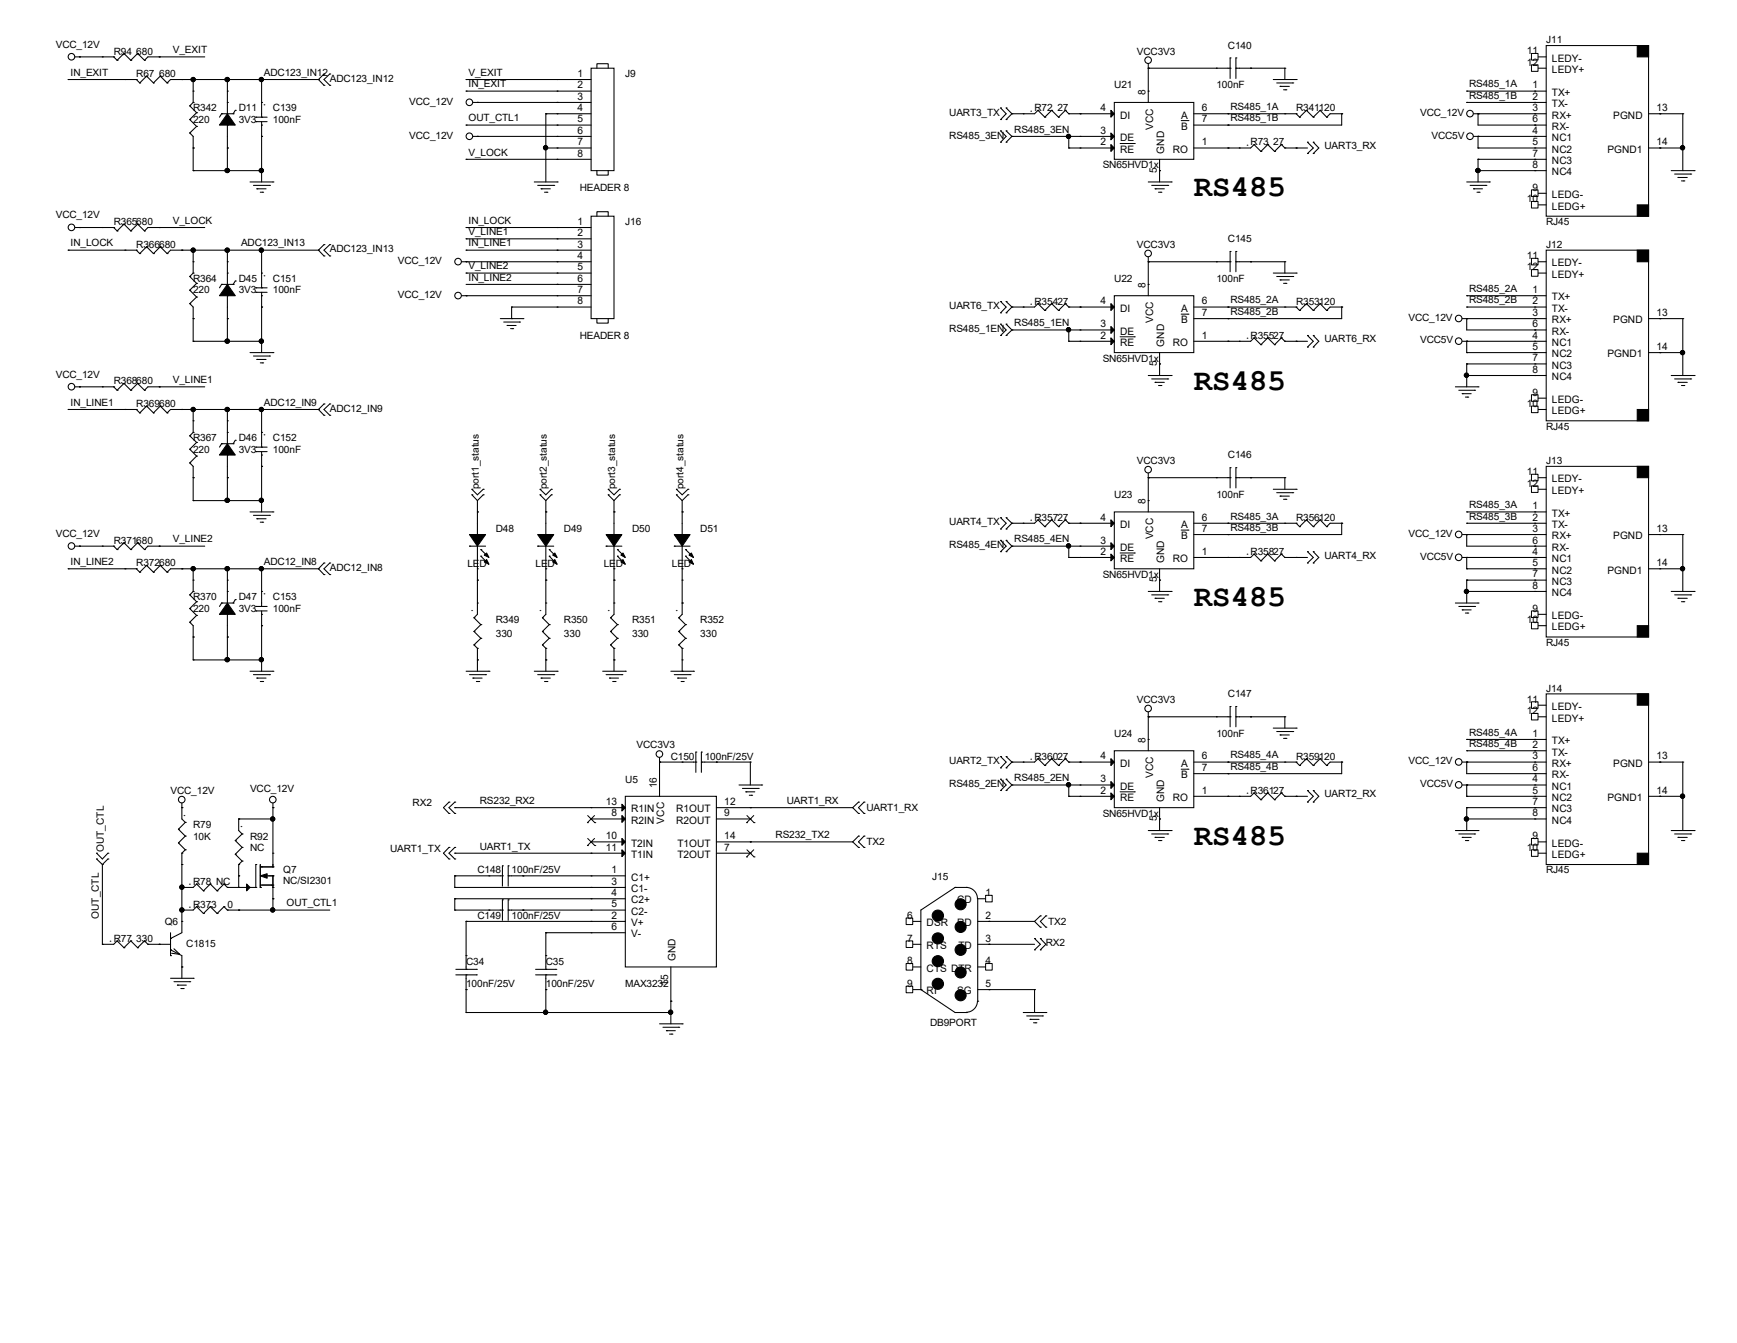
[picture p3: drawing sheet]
<svg xmlns="http://www.w3.org/2000/svg" width="279mm" height="216mm" viewBox="0 0 279 216" stroke-linecap="round" stroke-linejoin="round" font-family="sans-serif">
<defs><g id="words">
<g font-size="4.9">
<text x="192" y="31.6">RS485</text>
<text x="192" y="62.7">RS485</text>
<text x="192" y="97.4">RS485</text>
<text x="192" y="135.8">RS485</text>
</g>
<g font-size="1.7">
<text x="245.6" y="8.7">11</text>
<text x="245.6" y="10.5">12</text>
<text x="249.6" y="9.9">LEDY-</text>
<text x="249.6" y="11.7">LEDY+</text>
<text x="92.9" y="12.4">1</text>
<text x="92.9" y="14.2">2</text>
<text x="92.9" y="16">3</text>
<text x="92.9" y="17.9">4</text>
<text x="177" y="17.9">4</text>
<text x="184.3" y="15.2" transform="rotate(-90 184.3 15.2)">8</text>
<text x="193.3" y="17.9">6</text>
<text x="246.5" y="14.2">1</text>
<text x="246.5" y="16">2</text>
<text x="246.5" y="17.9">3</text>
<text x="249.6" y="15.4">TX+</text>
<text x="249.6" y="17.2">TX-</text>
<text x="266.4" y="17.9">13</text>
<text x="92.9" y="19.7">5</text>
<text x="92.9" y="21.5">6</text>
<text x="92.9" y="23.4">7</text>
<text x="177" y="23.4">2</text>
<text x="177" y="21.5">3</text>
<text x="180.2" y="19.1">DI</text>
<text x="180.2" y="22.7">DE</text>
<text x="185.5" y="20.9" transform="rotate(-90 185.5 20.9)">VCC</text>
<text x="190" y="19.1">A</text>
<text x="190" y="20.9">B</text>
<text x="193.3" y="23.4">1</text>
<text x="193.3" y="19.7">7</text>
<text x="246.5" y="21.5">4</text>
<text x="246.5" y="23.4">5</text>
<text x="246.5" y="19.7">6</text>
<text x="249.6" y="19.1">RX+</text>
<text x="249.6" y="22.7">NC1</text>
<text x="249.6" y="20.9">RX-</text>
<text x="259.5" y="19.1">PGND</text>
<text x="266.4" y="23.4">14</text>
<text x="92.9" y="25.2">8</text>
<text x="180.2" y="24.6">RE</text>
<text x="186.1" y="27.8" transform="rotate(-90 186.1 27.8)">5</text>
<text x="187.3" y="24.7" transform="rotate(-90 187.3 24.7)">GND</text>
<text x="188.6" y="24.6">RO</text>
<text x="246.5" y="25.2">7</text>
<text x="246.5" y="27">8</text>
<text x="249.6" y="24.6">NC2</text>
<text x="249.6" y="26.4">NC3</text>
<text x="249.6" y="28.2">NC4</text>
<text x="258.6" y="24.6">PGND1</text>
<text x="245.6" y="32.5">10</text>
<text x="246.5" y="30.6">9</text>
<text x="249.6" y="31.8">LEDG-</text>
<text x="249.6" y="33.7">LEDG+</text>
<text x="92.9" y="36.2">1</text>
<text x="92.9" y="38">2</text>
<text x="92.9" y="39.8">3</text>
<text x="92.9" y="41.7">4</text>
<text x="245.6" y="41.7">11</text>
<text x="92.9" y="43.5">5</text>
<text x="92.9" y="45.3">6</text>
<text x="92.9" y="47.1">7</text>
<text x="184.3" y="46.3" transform="rotate(-90 184.3 46.3)">8</text>
<text x="245.6" y="43.5">12</text>
<text x="246.5" y="47.1">1</text>
<text x="249.6" y="42.8">LEDY-</text>
<text x="249.6" y="44.7">LEDY+</text>
<text x="92.9" y="48.9">8</text>
<text x="177" y="48.9">4</text>
<text x="177" y="52.6">3</text>
<text x="180.2" y="50.1">DI</text>
<text x="180.2" y="53.8">DE</text>
<text x="185.5" y="51.9" transform="rotate(-90 185.5 51.9)">VCC</text>
<text x="190" y="50.1">A</text>
<text x="190" y="52">B</text>
<text x="193.3" y="48.9">6</text>
<text x="193.3" y="50.8">7</text>
<text x="246.5" y="48.9">2</text>
<text x="246.5" y="50.8">3</text>
<text x="246.5" y="52.6">6</text>
<text x="249.6" y="48.3">TX+</text>
<text x="249.6" y="50.1">TX-</text>
<text x="249.6" y="52">RX+</text>
<text x="249.6" y="53.8">RX-</text>
<text x="259.5" y="52">PGND</text>
<text x="266.4" y="50.8">13</text>
<text x="177" y="54.4">2</text>
<text x="180.2" y="55.6">RE</text>
<text x="186.1" y="58.8" transform="rotate(-90 186.1 58.8)">5</text>
<text x="187.3" y="55.8" transform="rotate(-90 187.3 55.8)">GND</text>
<text x="188.6" y="55.6">RO</text>
<text x="193.3" y="54.4">1</text>
<text x="246.5" y="54.4">4</text>
<text x="246.5" y="56.3">5</text>
<text x="246.5" y="58.1">7</text>
<text x="246.5" y="59.9">8</text>
<text x="249.6" y="55.6">NC1</text>
<text x="249.6" y="57.4">NC2</text>
<text x="249.6" y="59.3">NC3</text>
<text x="258.6" y="57.4">PGND1</text>
<text x="266.4" y="56.3">14</text>
<text x="245.6" y="65.4">10</text>
<text x="246.5" y="63.6">9</text>
<text x="249.6" y="61.1">NC4</text>
<text x="249.6" y="64.8">LEDG-</text>
<text x="249.6" y="66.6">LEDG+</text>
<text x="245.6" y="76.4">11</text>
<text x="249.6" y="77.6">LEDY-</text>
<text x="177" y="83.7">4</text>
<text x="184.3" y="81" transform="rotate(-90 184.3 81)">8</text>
<text x="193.3" y="83.7">6</text>
<text x="245.6" y="78.2">12</text>
<text x="246.5" y="81.9">1</text>
<text x="246.5" y="83.7">2</text>
<text x="249.6" y="83.1">TX+</text>
<text x="249.6" y="79.4">LEDY+</text>
<text x="177" y="89.2">2</text>
<text x="177" y="87.4">3</text>
<text x="180.2" y="84.9">DI</text>
<text x="180.2" y="88.6">DE</text>
<text x="185.5" y="86.7" transform="rotate(-90 185.5 86.7)">VCC</text>
<text x="190" y="84.9">A</text>
<text x="190" y="86.7">B</text>
<text x="193.3" y="89.2">1</text>
<text x="193.3" y="85.5">7</text>
<text x="246.5" y="85.5">3</text>
<text x="246.5" y="89.2">4</text>
<text x="246.5" y="87.4">6</text>
<text x="249.6" y="84.9">TX-</text>
<text x="249.6" y="86.7">RX+</text>
<text x="249.6" y="88.6">RX-</text>
<text x="259.5" y="86.7">PGND</text>
<text x="266.4" y="85.5">13</text>
<text x="180.2" y="90.4">RE</text>
<text x="186.1" y="93.6" transform="rotate(-90 186.1 93.6)">5</text>
<text x="187.3" y="90.5" transform="rotate(-90 187.3 90.5)">GND</text>
<text x="188.6" y="90.4">RO</text>
<text x="246.5" y="91">5</text>
<text x="246.5" y="92.8">7</text>
<text x="246.5" y="94.7">8</text>
<text x="249.6" y="90.4">NC1</text>
<text x="249.6" y="92.2">NC2</text>
<text x="249.6" y="94">NC3</text>
<text x="249.6" y="95.8">NC4</text>
<text x="258.6" y="92.2">PGND1</text>
<text x="266.4" y="91">14</text>
<text x="245.6" y="100.2">10</text>
<text x="246.5" y="98.3">9</text>
<text x="249.6" y="99.5">LEDG-</text>
<text x="249.6" y="101.3">LEDG+</text>
<text x="245.6" y="112.9">11</text>
<text x="184.3" y="119.4" transform="rotate(-90 184.3 119.4)">8</text>
<text x="245.6" y="114.8">12</text>
<text x="246.5" y="118.4">1</text>
<text x="249.6" y="119.6">TX+</text>
<text x="249.6" y="114.1">LEDY-</text>
<text x="249.6" y="116">LEDY+</text>
<text x="177" y="122.1">4</text>
<text x="177" y="125.8">3</text>
<text x="180.2" y="123.3">DI</text>
<text x="185.5" y="125.1" transform="rotate(-90 185.5 125.1)">VCC</text>
<text x="190" y="123.3">A</text>
<text x="190" y="125.1">B</text>
<text x="193.3" y="122.1">6</text>
<text x="193.3" y="124">7</text>
<text x="246.5" y="120.3">2</text>
<text x="246.5" y="122.1">3</text>
<text x="246.5" y="125.8">4</text>
<text x="246.5" y="124">6</text>
<text x="249.6" y="121.5">TX-</text>
<text x="249.6" y="123.3">RX+</text>
<text x="249.6" y="125.1">RX-</text>
<text x="259.5" y="123.3">PGND</text>
<text x="266.4" y="122.1">13</text>
<text x="97.4" y="129.4">13</text>
<text x="98.4" y="131.2">8</text>
<text x="101.5" y="130.6">R1IN</text>
<text x="105.7" y="126.7" transform="rotate(-90 105.7 126.7)">16</text>
<text x="108.8" y="130.6">R1OUT</text>
<text x="116.5" y="129.4">12</text>
<text x="116.5" y="131.2">9</text>
<text x="177" y="127.6">2</text>
<text x="180.2" y="128.8">RE</text>
<text x="180.2" y="127">DE</text>
<text x="186.1" y="132" transform="rotate(-90 186.1 132)">5</text>
<text x="187.3" y="128.9" transform="rotate(-90 187.3 128.9)">GND</text>
<text x="188.6" y="128.8">RO</text>
<text x="193.3" y="127.6">1</text>
<text x="246.5" y="127.6">5</text>
<text x="246.5" y="129.4">7</text>
<text x="246.5" y="131.2">8</text>
<text x="249.6" y="127">NC1</text>
<text x="249.6" y="128.8">NC2</text>
<text x="249.6" y="130.6">NC3</text>
<text x="258.6" y="128.8">PGND1</text>
<text x="266.4" y="127.6">14</text>
<text x="97.4" y="134.9">10</text>
<text x="97.4" y="136.7">11</text>
<text x="101.5" y="132.4">R2IN</text>
<text x="101.5" y="136.1">T2IN</text>
<text x="101.5" y="137.9">T1IN</text>
<text x="106.8" y="132.4" transform="rotate(-90 106.8 132.4)">VCC</text>
<text x="108.8" y="132.4">R2OUT</text>
<text x="109" y="136.1">T1OUT</text>
<text x="109" y="137.9">T2OUT</text>
<text x="116.5" y="134.9">14</text>
<text x="116.5" y="136.7">7</text>
<text x="245.6" y="136.7">10</text>
<text x="246.5" y="134.9">9</text>
<text x="249.6" y="132.4">NC4</text>
<text x="249.6" y="136.1">LEDG-</text>
<text x="249.6" y="137.9">LEDG+</text>
<text x="98.4" y="140.4">1</text>
<text x="98.4" y="142.2">3</text>
<text x="101.5" y="141.6">C1+</text>
<text x="101.5" y="143.4">C1-</text>
<text x="98.4" y="144.1">4</text>
<text x="98.4" y="145.9">5</text>
<text x="98.4" y="147.7">2</text>
<text x="98.4" y="149.5">6</text>
<text x="101.5" y="145.2">C2+</text>
<text x="101.5" y="147.1">C2-</text>
<text x="101.5" y="148.9">V+</text>
<text x="145.9" y="147.7">6</text>
<text x="149.1" y="148.9">DSR</text>
<text x="154" y="145.2">CD</text>
<text x="154" y="148.9">RD</text>
<text x="158.5" y="144.1">1</text>
<text x="158.5" y="147.7">2</text>
<text x="101.5" y="150.7">V-</text>
<text x="108.7" y="154.5" transform="rotate(-90 108.7 154.5)">GND</text>
<text x="145.9" y="151.4">7</text>
<text x="145.9" y="155">8</text>
<text x="149.1" y="152.6">RTS</text>
<text x="154.2" y="152.6">TD</text>
<text x="158.5" y="151.4">3</text>
<text x="158.5" y="155">4</text>
<text x="107.5" y="158.5" transform="rotate(-90 107.5 158.5)">15</text>
<text x="145.9" y="158.7">9</text>
<text x="149.1" y="156.2">CTS DTR</text>
<text x="149.1" y="159.9">RI</text>
<text x="154" y="159.9">SG</text>
<text x="158.5" y="158.7">5</text>
</g>
<g font-size="1.6">
<text x="9" y="7.7">VCC_12V</text>
<text x="18.3" y="8.8">R94 680</text>
<text x="27.8" y="8.6">V_EXIT</text>
<text x="182.9" y="8.8">VCC3V3</text>
<text x="197.5" y="7.8">C140</text>
<text x="248.7" y="6.9">J11</text>
<text x="11.3" y="12.2">IN_EXIT</text>
<text x="21.9" y="12.4">R67 680</text>
<text x="31.1" y="17.9">R342</text>
<text x="38.4" y="17.9">D11</text>
<text x="42.5" y="12.2">ADC123_IN12</text>
<text x="42.5" y="16.5" transform="rotate(90 42.5 16.5)">.</text>
<text x="43.9" y="17.9">C139</text>
<text x="53" y="13.1">ADC123_IN12</text>
<text x="65.8" y="16.8">VCC_12V</text>
<text x="75.4" y="12.2">V_EXIT</text>
<text x="75.4" y="14.1">IN_EXIT</text>
<text x="100.6" y="12.4">J9</text>
<text x="166.4" y="17.9">R72 27</text>
<text x="179.2" y="14.2">U21</text>
<text x="195.7" y="14.2">100nF</text>
<text x="197.9" y="17.7">RS485_1A</text>
<text x="208.5" y="17.9">R341120</text>
<text x="236.3" y="14.1">RS485_1A</text>
<text x="236.3" y="15.9">RS485_1B</text>
<text x="31.1" y="19.7">220</text>
<text x="38.4" y="19.7">3V3</text>
<text x="43.9" y="19.7">100nF</text>
<text x="65.8" y="22.3">VCC_12V</text>
<text x="75.4" y="19.5">OUT_CTL1</text>
<text x="152.7" y="18.6">UART3_TX</text>
<text x="152.7" y="22.3">RS485_3EN</text>
<text x="163.1" y="21.3">RS485_3EN</text>
<text x="166" y="18.3" transform="rotate(-90 166 18.3)">.</text>
<text x="197.9" y="19.5">RS485_1B</text>
<text x="200.7" y="23.8" transform="rotate(-90 200.7 23.8)">.</text>
<text x="201.2" y="23.4">R73 27</text>
<text x="213.1" y="23.9">UART3_RX</text>
<text x="228.4" y="18.6">VCC_12V</text>
<text x="230.2" y="22.3">VCC5V</text>
<text x="75.4" y="25">V_LOCK</text>
<text x="177.4" y="27.1">SN65HVD1x</text>
<text x="9" y="35.1">VCC_12V</text>
<text x="27.8" y="36">V_LOCK</text>
<text x="75.4" y="36">IN_LOCK</text>
<text x="93.3" y="30.7">HEADER 8</text>
<text x="11.3" y="39.6">IN_LOCK</text>
<text x="18.3" y="36.2">R365680</text>
<text x="21.9" y="39.8">R366680</text>
<text x="38.8" y="39.6">ADC123_IN13</text>
<text x="53" y="40.6">ADC123_IN13</text>
<text x="75.4" y="37.8">V_LINE1</text>
<text x="75.4" y="39.6">IN_LINE1</text>
<text x="100.6" y="36.2">J16</text>
<text x="182.9" y="39.8">VCC3V3</text>
<text x="197.5" y="38.9">C145</text>
<text x="248.7" y="39.8">J12</text>
<text x="248.7" y="36.2">RJ45</text>
<text x="31.1" y="45.3">R364</text>
<text x="31.1" y="47.2">220</text>
<text x="38.4" y="45.3">D45</text>
<text x="38.4" y="47.2">3V3</text>
<text x="42.5" y="43.9" transform="rotate(90 42.5 43.9)">.</text>
<text x="43.9" y="45.3">C151</text>
<text x="43.9" y="47.2">100nF</text>
<text x="64" y="47.9">VCC_12V</text>
<text x="64" y="42.4">VCC_12V</text>
<text x="75.4" y="43.3">V_LINE2</text>
<text x="75.4" y="45.1">IN_LINE2</text>
<text x="179.2" y="45.3">U22</text>
<text x="195.7" y="45.3">100nF</text>
<text x="236.3" y="46.9">RS485_2A</text>
<text x="152.7" y="49.7">UART6_TX</text>
<text x="152.7" y="53.4">RS485_1EN</text>
<text x="163.1" y="52.5">RS485_1EN</text>
<text x="166" y="49.4" transform="rotate(-90 166 49.4)">.</text>
<text x="166.4" y="49">R35427</text>
<text x="197.9" y="48.8">RS485_2A</text>
<text x="197.9" y="50.6">RS485_2B</text>
<text x="208.5" y="49">R353120</text>
<text x="226.6" y="51.6">VCC_12V</text>
<text x="236.3" y="48.8">RS485_2B</text>
<text x="93.3" y="54.5">HEADER 8</text>
<text x="177.4" y="58.1">SN65HVD1x</text>
<text x="200.7" y="54.9" transform="rotate(-90 200.7 54.9)">.</text>
<text x="201.2" y="54.5">R35527</text>
<text x="213.1" y="55">UART6_RX</text>
<text x="228.4" y="55.2">VCC5V</text>
<text x="9" y="60.7">VCC_12V</text>
<text x="11.3" y="65.2">IN_LINE1</text>
<text x="18.3" y="61.8">R368680</text>
<text x="21.9" y="65.4">R369680</text>
<text x="27.8" y="61.6">V_LINE1</text>
<text x="42.5" y="65.2">ADC12_IN9</text>
<text x="31.1" y="71">R367</text>
<text x="38.4" y="71">D46</text>
<text x="42.5" y="69.5" transform="rotate(90 42.5 69.5)">.</text>
<text x="43.9" y="71">C152</text>
<text x="53" y="66.2">ADC12_IN9</text>
<text x="248.7" y="69.1">RJ45</text>
<text x="31.1" y="72.8">220</text>
<text x="38.4" y="72.8">3V3</text>
<text x="43.9" y="72.8">100nF</text>
<text x="182.9" y="74.6">VCC3V3</text>
<text x="197.5" y="73.7">C146</text>
<text x="248.7" y="74.6">J13</text>
<text x="77" y="78.7" transform="rotate(-90 77 78.7)">port1_status</text>
<text x="88" y="78.7" transform="rotate(-90 88 78.7)">port2_status</text>
<text x="99" y="78.7" transform="rotate(-90 99 78.7)">port3_status</text>
<text x="109.9" y="78.7" transform="rotate(-90 109.9 78.7)">port4_status</text>
<text x="166.4" y="83.7">R35727</text>
<text x="179.2" y="80.1">U23</text>
<text x="195.7" y="80.1">100nF</text>
<text x="197.9" y="83.5">RS485_3A</text>
<text x="208.5" y="83.7">R356120</text>
<text x="236.3" y="81.7">RS485_3A</text>
<text x="236.3" y="83.5">RS485_3B</text>
<text x="9" y="86.3">VCC_12V</text>
<text x="18.3" y="87.4">R371680</text>
<text x="27.8" y="87.2">V_LINE2</text>
<text x="79.8" y="85.6">D48</text>
<text x="90.7" y="85.6">D49</text>
<text x="101.7" y="85.6">D50</text>
<text x="112.6" y="85.6">D51</text>
<text x="152.7" y="84.5">UART4_TX</text>
<text x="152.7" y="88.1">RS485_4EN</text>
<text x="163.1" y="87.2">RS485_4EN</text>
<text x="166" y="84.1" transform="rotate(-90 166 84.1)">.</text>
<text x="197.9" y="85.3">RS485_3B</text>
<text x="200.7" y="89.6" transform="rotate(-90 200.7 89.6)">.</text>
<text x="201.2" y="89.2">R35827</text>
<text x="213.1" y="89.8">UART4_RX</text>
<text x="226.6" y="86.3">VCC_12V</text>
<text x="228.4" y="90">VCC5V</text>
<text x="11.3" y="90.8">IN_LINE2</text>
<text x="21.9" y="91.1">R372680</text>
<text x="42.5" y="90.8">ADC12_IN8</text>
<text x="42.5" y="95.1" transform="rotate(90 42.5 95.1)">.</text>
<text x="53" y="91.8">ADC12_IN8</text>
<text x="75.2" y="91.2">LED</text>
<text x="86.1" y="91.2">LED</text>
<text x="97.1" y="91.2">LED</text>
<text x="108.1" y="91.2">LED</text>
<text x="177.4" y="92.9">SN65HVD1x</text>
<text x="31.1" y="96.5">R370</text>
<text x="31.1" y="98.4">220</text>
<text x="38.4" y="96.5">D47</text>
<text x="38.4" y="98.4">3V3</text>
<text x="43.9" y="96.5">C153</text>
<text x="43.9" y="98.4">100nF</text>
<text x="75.5" y="98.2">.</text>
<text x="79.8" y="100.2">R349</text>
<text x="86.5" y="98.2">.</text>
<text x="90.7" y="100.2">R350</text>
<text x="97.5" y="98.2">.</text>
<text x="101.7" y="100.2">R351</text>
<text x="108.5" y="98.2">.</text>
<text x="112.6" y="100.2">R352</text>
<text x="79.8" y="102.4">330</text>
<text x="90.7" y="102.4">330</text>
<text x="101.7" y="102.4">330</text>
<text x="112.6" y="102.4">330</text>
<text x="248.7" y="103.8">RJ45</text>
<text x="182.9" y="113">VCC3V3</text>
<text x="197.5" y="112.1">C147</text>
<text x="248.7" y="111.2">J14</text>
<text x="179.2" y="118.5">U24</text>
<text x="195.7" y="118.5">100nF</text>
<text x="236.3" y="118.3">RS485_4A</text>
<text x="100.6" y="125.8">U5</text>
<text x="102.4" y="120.3">VCC3V3</text>
<text x="107.9" y="122.1">C150</text>
<text x="113.4" y="122.1">100nF/25V</text>
<text x="152.7" y="122.9">UART2_TX</text>
<text x="163.1" y="125.6">RS485_2EN</text>
<text x="166" y="122.5" transform="rotate(-90 166 122.5)">.</text>
<text x="166.4" y="122.1">R36027</text>
<text x="197.9" y="121.9">RS485_4A</text>
<text x="197.9" y="123.8">RS485_4B</text>
<text x="208.5" y="122.1">R359120</text>
<text x="226.6" y="122.9">VCC_12V</text>
<text x="236.3" y="120.1">RS485_4B</text>
<text x="27.4" y="127.6">VCC_12V</text>
<text x="29.3" y="131.1">.</text>
<text x="40.2" y="127.3">VCC_12V</text>
<text x="66.4" y="129.6">RX2</text>
<text x="77.2" y="129.2">RS232_RX2</text>
<text x="126.6" y="129.2">UART1_RX</text>
<text x="139.4" y="130.4">UART1_RX</text>
<text x="152.7" y="126.5">RS485_2EN</text>
<text x="177.4" y="131.3">SN65HVD1x</text>
<text x="200.7" y="128" transform="rotate(-90 200.7 128)">.</text>
<text x="201.2" y="127.6">R36127</text>
<text x="213.1" y="128.2">UART2_RX</text>
<text x="228.4" y="126.5">VCC5V</text>
<text x="16.7" y="137" transform="rotate(-90 16.7 137)">OUT_CTL</text>
<text x="31.1" y="133.1">R79</text>
<text x="31.1" y="135">10K</text>
<text x="38.4" y="132.9">.</text>
<text x="40.2" y="135">R92</text>
<text x="40.2" y="136.8">NC</text>
<text x="62.7" y="137">UART1_TX</text>
<text x="77.2" y="136.6">UART1_TX</text>
<text x="124.8" y="134.7">RS232_TX2</text>
<text x="139.4" y="135.8">TX2</text>
<text x="30.7" y="142.7" transform="rotate(-90 30.7 142.7)">.</text>
<text x="31.1" y="142.2">R78 NC</text>
<text x="45.6" y="140.4">Q7</text>
<text x="45.6" y="142.1">NC/SI2301</text>
<text x="76.8" y="140.4">C148</text>
<text x="82.3" y="140.4">100nF/25V</text>
<text x="149.9" y="141.5">J15</text>
<text x="248.7" y="140.4">RJ45</text>
<text x="15.9" y="147.7" transform="rotate(-90 15.9 147.7)">OUT_CTL</text>
<text x="26.5" y="148.7">Q6</text>
<text x="30.7" y="146.3" transform="rotate(-90 30.7 146.3)">.</text>
<text x="31.1" y="145.9">R373</text>
<text x="36.6" y="145.9">0</text>
<text x="46.1" y="145.7">OUT_CTL1</text>
<text x="76.8" y="147.7">C149</text>
<text x="82.3" y="147.7">100nF/25V</text>
<text x="168.6" y="148.7">TX2</text>
<text x="17.9" y="151.8" transform="rotate(-90 17.9 151.8)">.</text>
<text x="18.3" y="151.4">R77 330</text>
<text x="30" y="152.3">C1815</text>
<text x="75" y="155.1">C34</text>
<text x="87.8" y="155.1">C35</text>
<text x="168.2" y="152.1">RX2</text>
<text x="75" y="158.7">100nF/25V</text>
<text x="87.8" y="158.7">100nF/25V</text>
<text x="100.6" y="158.7">MAX3232</text>
<text x="149.6" y="164.9">DB9PORT</text>
</g>
</g></defs>
<g fill="none" stroke="#000" stroke-width=".17">
<path d="M11 12.8h.1M11 12.8h10.9M12.1 9.1h4.4M12.8 9.1h.1M20.1 12.8h.1M21.9 12.8h.1M21.9 12.8l.6 .5M22.5 13.3h.1M23.6 12.2h.1M23.6 12.2l1.1 1.1M23.6 12.2l-1.1 1.1M24.7 13.3h.1"/>
<path d="M25.6 9.1h.1M25.6 9.1h7.3M25.8 12.2h.1M25.8 12.2l1.1 1.1M25.8 12.2l-1.1 1.1M26.9 13.3h.1M29.3 12.8h.1M31.1 12.8h.1M31.1 12.8v1.8M35.6 18.3h.1M35.6 18.3h1.9M35.6 18.3l-.3 .5"/>
<path d="M36.6 12.8h.1M36.6 16.5h.1M36.6 14.6h.1M36.6 12.8v5.5M37.5 18.3h.1M37.8 17.7h.1M37.8 17.7l-.3 .6M42.1 12.8h.1M42.1 12.8v3.7M51.2 12.8h.1M51.2 12.8h-23.8l-.5 .5M51.2 12.8l.9 .9"/>
<path d="M52.1 11.9h.1M52.1 13.7h.1M52.1 11.9l-.9 .9M53 13.7h.1M53 11.9h.1M53 11.9l-.9 .9 .9 .9M75 12.8h.1M75 14.6h.1M75 12.8h14.6M75 14.6h14.6M76.1 16.5h13.5M76.8 16.5h.1"/>
<path d="M87.8 18.3h.1M87.8 18.3v11M87.8 18.3h1.8M161 17.4h.1M161 19.2h.1M161 17.4l.8 .9-.8 .9M161.8 19.2h.1M161.8 17.4h.1M161.8 17.4l1 .9M162.8 18.3h.1M162.8 18.3l-1 .9M164.6 18.3h.1"/>
<path d="M167 17.7h.1M167 17.7l-.6 .6h-3.6M167 17.7l1.1 1.1M168.1 18.8h.1M169.2 17.7h.1M169.2 17.7l-1.1 1.1M169.2 17.7l1.1 1.1M170.3 18.8h.1M171.4 17.7h.1M171.4 17.7l-1.1 1.1M171.4 17.7l.5 .6M171.9 18.3h.1"/>
<path d="M171.9 18.3h1.8M173.7 18.3h.1M184.7 11h.1M184.7 11h11M184.7 10.2v4.4M197.5 18.3h.1M197.5 18.3h9.2M201.2 11h.1M201.2 11h5.5M204.8 12.8h3.7M205.4 13.3h2.5M205.9 13.9h.1"/>
<path d="M205.9 13.9h1.5M206.5 14.4h.3M206.7 11h.1M206.7 11v1.8M206.8 14.4h.1M207.9 13.3h.1M208.5 12.8h.1M215.8 18.3h.1M215.8 18.3v1.8h-18.3M235.9 14.6h.1M235.9 16.5h.1M235.9 14.6h11"/>
<path d="M235.9 16.5h11M237 18.3h9.9M237.7 18.3h.1M237.7 18.3v1.8h9.2M267 18.3h.1M267 18.3h3.7M270.7 18.3h.1M270.7 18.3v9.1M12.1 36.6h4.4M12.8 36.6h.1M25.6 36.6h.1M25.6 36.6h7.3"/>
<path d="M31.1 23.8h.1M31.1 27.4h.1M31.1 27.4h11M31.1 23.8v3.6M36.6 27.4h.1M36.6 23.8h.1M36.6 20.1h.1M36.6 20.1v7.3M40.2 29.3h3.7M40.8 29.8h2.5M41.3 30.4h.1M41.3 30.4h1.5"/>
<path d="M41.9 30.9h.3M42.1 21.9h.1M42.1 27.4h.1M42.1 21.9v7.4M42.2 30.9h.1M43.3 29.8h.1M43.9 29.3h.1M52.1 39.3h.1M52.1 39.3l-.9 .9M53 39.3h.1M53 39.3l-.9 .9 .9 .9M75 20.1h.1"/>
<path d="M75 36.6h.1M75 25.6h.1M75 38.4h.1M75 20.1h14.6M75 25.6h14.6M75 36.6h14.6M75 38.4h14.6M76.1 21.9h13.5M76.8 21.9h.1M85.9 29.3h3.7M86.5 29.8h2.6M87 30.4h.1"/>
<path d="M87 30.4h1.5M87.6 30.9h.4M87.8 23.8h.1M87.8 23.8h1.8M88 30.9h.1M89.1 29.8h.1M89.6 29.3h.1M161 21h.1M161 22.9h.1M161 21l.8 .9-.8 1M161.8 22.9h.1M161.8 21h.1"/>
<path d="M161.8 21l1 .9M162.8 21.9h.1M162.8 21.9h10.9M162.8 21.9l-1 1M171.9 23.8h.1M171.9 21.9h.1M171.9 23.8h1.8M171.9 21.9v1.9M184.7 29.3h3.7M185.3 29.8h2.5M185.8 30.4h.1M185.8 30.4h1.5"/>
<path d="M186.4 30.9h.3M186.5 27.4h.1M186.5 27.4v1.9M186.7 30.9h.1M187.8 29.8h.1M188.4 29.3h.1M197.5 20.1h.1M197.5 23.8h.1M197.5 23.8h1.8M208.5 23.8h.1M208.5 23.8h1.8M210.3 24.7h.1"/>
<path d="M210.3 22.9h.1M210.3 22.9l.9 .9-.9 .9M211.2 24.7h.1M211.2 22.9h.1M211.2 22.9l.9 .9-.9 .9M235.9 29.3h3.7M236.5 29.8h2.5M237 30.4h.1M237 21.9h9.9M237 30.4h1.5M237.6 30.9h.3M237.7 21.9h.1"/>
<path d="M237.7 23.8h.1M237.7 27.4h.1M237.7 25.6h.1M237.7 27.4h9.2M237.7 23.8h9.2M237.7 21.9v1.9M237.7 25.6v3.7M237.7 25.6h9.2M237.9 30.9h.1M239 29.8h.1M239.6 29.3h.1M246.9 20.1h.1"/>
<path d="M267 23.8h.1M267 23.8h3.7M268.8 27.4h3.7M269.4 28h2.5M269.9 28.5h.1M269.9 28.5h1.5M270.5 29.1h.3M270.7 23.8h.1M270.8 29.1h.1M271.9 28h.1M272.5 27.4h.1M11 40.2h.1"/>
<path d="M11 40.2h9.1M29.3 40.2h.1M29.3 40.2h21.9M31.1 40.2h.1M31.1 51.2h.1M31.1 54.9h.1M31.1 40.2v1.9M31.1 51.2v3.7M31.1 54.9h11M36.6 40.2h.1M36.6 51.2h.1M36.6 54.9h.1"/>
<path d="M36.6 40.2v1.9M36.6 51.2v3.7M40.2 56.7h3.7M40.8 57.2h2.5M41.1 46.3h.1M41.1 47h.1M41.1 46.3h1.9M41.1 47h1.9M41.3 57.8h.1M41.3 57.8h1.5M41.9 58.3h.3M42.1 54.9h.1"/>
<path d="M42.1 49.4h.1M42.1 40.2h.1M42.1 47.5h.1M42.1 46.3h.1M42.1 43.9h.1M42.1 40.2v6.1M42.1 47v9.7M42.2 58.3h.1M43.3 57.2h.1M43.9 56.7h.1M51.2 40.2h.1M51.2 40.2l.9 .9"/>
<path d="M52.1 41.1h.1M53 41.1h.1M74.3 47.5h15.3M74.3 42.1h15.3M75 47.5h.1M75 40.2h.1M75 42.1h.1M75 43.9h.1M75 40.2h14.6M75 43.9h14.6M75 45.7h14.6M80.5 51.2h3.6"/>
<path d="M81 51.8h2.6M81.6 52.3h.1M81.6 52.3h1.4M82.1 52.8h.4M82.3 49.4h.1M82.3 51.2h.1M82.3 49.4h7.3M82.3 49.4v1.8M82.5 52.8h.1M83.6 51.8h.1M84.1 51.2h.1M89.6 45.7h.1"/>
<path d="M161 48.5h.1M161 50.3h.1M161 52.1h.1M161 53.9h.1M161 48.5l.8 .9-.8 .9M161 52.1l.8 .9-.8 .9M161.8 50.3h.1M161.8 48.5h.1M161.8 53.9h.1M161.8 52.1h.1M161.8 48.5l1 .9M161.8 52.1l1 .9"/>
<path d="M162.8 49.4h.1M162.8 53h.1M162.8 49.4h1.8M162.8 53h10.9M162.8 49.4l-1 .9M162.8 53l-1 .9M171.9 54.9h.1M171.9 53h.1M171.9 53v1.9M171.9 54.9h1.8M184.7 42.1h.1M184.7 41.3v4.4"/>
<path d="M184.7 42.1h13.2M186.5 58.5h.1M186.5 58.5v1.9M195.7 42.1h.1M197.5 49.4h.1M197.5 51.2h.1M197.5 54.9h.1M197.5 49.4h9.2M197.9 42.1h.1M197.9 40.4h.1M197.9 40.4v3.3M198.8 40.4h.1"/>
<path d="M198.8 42.1h.1M198.8 42.1h7.9M198.8 40.4v3.3M199.3 54.9h.1M201.2 42.1h.1M201.7 54.3h.1M201.7 54.3l-.5 .6h-3.7M201.7 54.3l1.1 1.1M202.8 55.4h.1M203.9 54.3h.1M203.9 54.3l-1.1 1.1M203.9 54.3l1.1 1.1"/>
<path d="M204.8 43.9h3.7M205 55.4h.1M205.4 44.4h2.5M205.9 45h.1M205.9 45h1.5M206.1 54.3h.1M206.1 54.3l-1.1 1.1M206.1 54.3l.6 .6M206.5 45.6h.3M206.7 42.1h.1M206.7 54.9h.1M206.7 42.1v1.8"/>
<path d="M206.7 54.9h3.6M206.8 45.6h.1M207.9 44.4h.1M208.5 54.9h.1M208.5 43.9h.1M210.3 55.8h.1M210.3 53.9h.1M210.3 53.9l.9 1-.9 .9M211.2 55.8h.1M211.2 53.9h.1M211.2 53.9l.9 1-.9 .9M215.8 49.4h.1"/>
<path d="M215.8 49.4v1.8h-18.3M235.2 54.9h13.5M235.2 51.2h13.5M235.9 47.5h.1M235.9 49.4h.1M235.9 54.9h.1M235.9 56.7h.1M235.9 58.5h.1M235.9 51.2h.1M235.9 47.5h12.8M235.9 49.4h12.8M235.9 51.2v1.8h12.8"/>
<path d="M235.9 54.9v1.8M235.9 58.5v3.7M235.9 56.7h12.8M235.9 58.5h12.8M246.9 53h.1M246.9 47.5h.1M246.9 49.4h.1M246.9 51.2h.1M246.9 54.9h.1M246.9 56.7h.1M246.9 58.5h.1M246.9 42.1h.1"/>
<path d="M246.9 42.1h1.8M248.7 40.2h16.5v27.4h-16.5zM267 56.7h.1M267 51.2h.1M267 51.2h3.7M267 56.7h3.7M270.7 56.7h.1M270.7 51.2h.1M270.7 51.2v9.2M11 65.8h.1M11 65.8h9.1M12.1 62.2h4.4"/>
<path d="M12.8 62.2h.1M25.6 62.2h.1M25.6 62.2h7.3M29.3 65.8h.1M29.3 65.8h21.9M31.1 65.8h.1M31.1 76.8h.1M31.1 65.8v1.8M31.1 76.8v3.7M36.6 65.8h.1M36.6 76.8h.1M36.6 65.8v1.8"/>
<path d="M36.6 76.8v3.7M42.1 75h.1M42.1 65.8h.1M42.1 65.8v3.7M42.1 75v7.3M51.2 65.8h.1M51.2 65.8l.9 1M52.1 64.9h.1M52.1 66.8h.1M52.1 64.9l-.9 .9M53 66.8h.1M53 64.9h.1"/>
<path d="M53 64.9l-.9 .9 .9 1M75.9 79.5h.1M75.9 78.7h.1M75.9 79.5l.9 1M75.9 78.7l.9 .8 .9-.8M77.7 79.5h.1M77.7 78.7h.1M77.7 79.5l-.9 1M86.9 79.5h.1M86.9 78.7h.1M86.9 79.5l.9 1M86.9 78.7l.9 .8 .9-.8"/>
<path d="M88.7 79.5h.1M88.7 78.7h.1M88.7 79.5l-.9 1M97.8 79.5h.1M97.8 78.7h.1M97.8 79.5l1 1M97.8 78.7l1 .8 .9-.8M99.7 79.5h.1M99.7 78.7h.1M99.7 79.5l-.9 1M108.8 79.5h.1M108.8 78.7h.1"/>
<path d="M108.8 79.5l.9 1M108.8 78.7l.9 .8 1-.8M110.7 79.5h.1M110.7 78.7h.1M110.7 79.5l-1 1M184.7 76.8h.1M184.7 76.1v4.4M184.7 76.8h13.2M184.7 60.4h3.7M185.3 60.9h2.5M185.8 61.5h.1M185.8 61.5h1.5"/>
<path d="M186.4 62h.3M186.7 62h.1M187.8 60.9h.1M188.4 60.4h.1M195.7 76.8h.1M197.9 76.8h.1M197.9 75.2h.1M197.9 75.2v3.2M198.8 75.2h.1M198.8 76.8h.1M198.8 76.8h7.9M198.8 75.2v3.2"/>
<path d="M201.2 76.8h.1M204.8 78.7h3.7M205.4 79.2h2.5M205.9 79.8h.1M205.9 79.8h1.5M206.7 76.8h.1M206.7 76.8v1.9M207.9 79.2h.1M208.5 78.7h.1M234.1 62.2h3.6M234.7 62.7h2.5M235.2 63.3h.1"/>
<path d="M235.2 63.3h1.4M235.7 63.8h.4M235.9 60.4h.1M235.9 60.4h12.8M236.1 63.8h.1M237.2 62.7h.1M237.7 62.2h.1M246.9 60.4h.1M268.8 60.4h3.7M269.4 60.9h2.5M269.9 61.5h.1M269.9 61.5h1.5"/>
<path d="M270.5 62h.3M270.8 62h.1M271.9 60.9h.1M272.5 60.4h.1M11 91.4h.1M11 91.4h9.1M12.1 87.8h4.4M12.8 87.8h.1M25.6 87.8h.1M25.6 87.8h7.3M29.3 91.4h.1M29.3 91.4h21.9"/>
<path d="M31.1 80.5h.1M31.1 91.4h.1M31.1 91.4v1.9M31.1 80.5h11M36.6 80.5h.1M36.6 91.4h.1M36.6 91.4v1.9M40.2 82.3h3.7M40.8 82.8h2.5M41.3 83.4h.1M41.3 83.4h1.5M41.9 83.9h.3"/>
<path d="M42.1 80.5h.1M42.1 91.4h.1M42.1 91.4v3.7M42.2 83.9h.1M43.3 82.8h.1M43.9 82.3h.1M51.2 91.4h.1M51.2 91.4l.9 1M52.1 90.5h.1M52.1 92.4h.1M52.1 90.5l-.9 .9M53 92.4h.1"/>
<path d="M53 90.5h.1M53 90.5l-.9 .9 .9 1M76.8 93.3h.1M76.8 82.3h.1M76.8 80.5v1.8M76.8 93.3v3.6M87.2 99.3h.1M87.2 99.3l1.1 1.1M87.8 93.3h.1M87.8 82.3h.1M87.8 96.9h.1M87.8 80.5v1.8"/>
<path d="M87.8 93.3v5.5l-.6 .5M98.8 93.3h.1M98.8 82.3h.1M98.8 80.5v1.8M98.8 93.3v3.6M109.7 96.9h.1M109.7 82.3h.1M109.7 80.5v1.8M109.7 93.3v3.6M161 83.2h.1M161 85h.1M161 86.9h.1"/>
<path d="M161 88.7h.1M161 83.2l.8 .9-.8 .9M161 86.9l.8 .9-.8 .9M161.8 85h.1M161.8 83.2h.1M161.8 88.7h.1M161.8 86.9h.1M161.8 83.2l1 .9M161.8 86.9l1 .9M162.8 84.1h.1M162.8 87.8h.1M162.8 84.1h1.8"/>
<path d="M162.8 87.8h10.9M162.8 84.1l-1 .9M162.8 87.8l-1 .9M171.9 89.6h.1M171.9 87.8h.1M171.9 87.8v1.8M171.9 89.6h1.8M184.7 95.1h3.7M185.3 95.6h2.5M185.8 96.2h.1M185.8 96.2h1.5M186.4 96.7h.3"/>
<path d="M186.5 93.3h.1M186.5 93.3v1.8M186.7 96.7h.1M187.8 95.6h.1M188.4 95.1h.1M197.5 84.1h.1M197.5 85.9h.1M197.5 89.6h.1M197.5 84.1h9.2M199.3 89.6h.1M201.7 89.1h.1M201.7 89.1l-.5 .5h-3.7"/>
<path d="M201.7 89.1l1.1 1.1M202.8 90.2h.1M203.9 89.1h.1M203.9 89.1l-1.1 1.1M203.9 89.1l1.1 1.1M205 90.2h.1M206.1 89.1h.1M206.1 89.1l-1.1 1.1M206.1 89.1l.6 .5M206.5 80.3h.3M206.7 89.6h.1M206.7 89.6h3.6"/>
<path d="M206.8 80.3h.1M208.5 89.6h.1M210.3 90.5h.1M210.3 88.7h.1M210.3 88.7l.9 .9-.9 .9M211.2 90.5h.1M211.2 88.7h.1M211.2 88.7l.9 .9-.9 .9M215.8 84.1h.1M215.8 84.1v1.8h-18.3M234.1 96.9h3.6M234.7 97.5h2.5"/>
<path d="M235.2 98h.1M235.2 89.6h11.7M235.2 85.9h11.7M235.2 98h1.4M235.7 98.6h.4M235.9 82.3h.1M235.9 84.1h.1M235.9 89.6h.1M235.9 91.4h.1M235.9 95.1h.1M235.9 93.3h.1M235.9 85.9h.1"/>
<path d="M235.9 82.3h11M235.9 84.1h11M235.9 85.9v1.9h11M235.9 89.6v1.8M235.9 93.3v3.6M235.9 91.4h11M235.9 95.1h11M235.9 93.3h11M236.1 98.6h.1M237.2 97.5h.1M237.7 96.9h.1M246.9 87.8h.1"/>
<path d="M267 85.9h3.7M267 91.4h3.7M268.8 95.1h3.7M269.4 95.6h2.5M269.9 96.2h.1M269.9 96.2h1.5M270.5 96.7h.3M270.7 91.4h.1M270.7 85.9h.1M270.7 85.9v9.2M270.8 96.7h.1M271.9 95.6h.1"/>
<path d="M272.5 95.1h.1M31.1 102.4h.1M31.1 106.1h.1M31.1 102.4v3.7M31.1 106.1h11M36.6 102.4h.1M36.6 106.1h.1M36.6 102.4v3.7M40.2 107.9h3.7M40.8 108.5h2.5M41.3 109h.1M41.3 109h1.5"/>
<path d="M41.9 109.6h.3M42.1 106.1h.1M42.1 100.6h.1M42.1 100.6v7.3M42.2 109.6h.1M43.3 108.5h.1M43.9 107.9h.1M75 107.9h3.7M75.5 108.5h2.6M76.1 109h.1M76.1 109h1.5M76.6 109.6h.4"/>
<path d="M76.8 106.1h.1M76.8 106.1v1.8M77 109.6h.1M78.1 108.5h.1M78.7 107.9h.1M85.9 107.9h3.7M86.5 108.5h2.6M87 109h.1M87 109h1.5M87.2 101.5h.1M87.2 103.7h.1M87.2 101.5l1.1 1.1"/>
<path d="M87.2 103.7l.6 .5M87.6 109.6h.4M87.8 106.1h.1M87.8 104.2h.1M87.8 104.2v3.7M88 109.6h.1M88.3 100.4h.1M88.3 102.6h.1M88.3 100.4l-1.1 1.1M88.3 102.6l-1.1 1.1M89.1 108.5h.1M89.6 107.9h.1"/>
<path d="M96.9 107.9h3.7M97.5 108.5h2.5M98 109h.1M98 109h1.5M98.6 109.6h.3M98.8 106.1h.1M98.8 106.1v1.8M98.9 109.6h.1M100 108.5h.1M100.6 107.9h.1M107.9 107.9h3.6M108.5 108.5h2.5"/>
<path d="M109 109h.1M109 109h1.4M109.6 109.6h.3M109.7 107.9h.1M109.7 106.1v1.8M109.9 109.6h.1M111 108.5h.1M111.5 107.9h.1M184.7 115.2h.1M184.7 114.5v4.4M184.7 115.2h13.2M195.7 115.2h.1"/>
<path d="M197.9 115.2h.1M197.9 113.6h.1M197.9 113.6v3.2M198.8 113.6h.1M198.8 115.2h.1M198.8 115.2h7.9M198.8 113.6v3.2M201.2 115.2h.1M204.8 117.1h3.7M205.4 117.6h2.5M205.9 118.2h.1M205.9 118.2h1.5"/>
<path d="M206.5 118.7h.3M206.7 115.2h.1M206.7 115.2v1.9M206.8 118.7h.1M207.9 117.6h.1M208.5 117.1h.1M235.9 118.9h.1M235.9 118.9h11M15.5 138.1h.1M15.5 137.2h.1M15.5 138.1l1 .9M15.5 137.2l1 .9 .9-.9"/>
<path d="M16.5 139h.1M16.5 139v12.8M17.4 138.1h.1M17.4 137.2h.1M17.4 138.1l-.9 .9M29.3 139h.1M29.3 129.8h.1M29.3 129.1v.7M29.3 139v9.1M38.4 131.7h.1M38.4 131.7h5.5M43.9 129.8h.1"/>
<path d="M43.9 131.7h.1M43.9 129.1v8.1M72.2 136.2h.1M72.2 138.1h.1M72.2 128.9h.1M72.2 130.8h.1M72.2 136.2l-.9 1 .9 .9M72.2 128.9l-.9 .9 .9 1M73.2 137.2h.1M73.2 129.8h.1M73.2 136.2h.1M73.2 138.1h.1"/>
<path d="M73.2 128.9h.1M73.2 130.8h.1M73.2 129.8h21.9M73.2 137.2h21.9M73.2 136.2l-1 1 1 .9M73.2 128.9l-1 .9 1 1M80.8 139.2h.1M80.8 139.2v3.3M81.7 139.2h.1M81.7 139.2v3.3M106.1 122.5h.1M106.1 122.5h3.6"/>
<path d="M106.1 121.8v.7M115.2 122.5h.1M115.2 122.5h5.5M118.9 126.2h3.6M119.4 126.7h2.6M120 127.3h.1M120 127.3h1.4M120.5 127.8h.4M120.7 129.8h.1M120.7 135.3h.1M120.7 122.5h.1M120.7 129.8h16.5"/>
<path d="M120.7 135.3h16.5M120.7 122.5v3.7M120.9 127.8h.1M122 126.7h.1M122.5 126.2h.1M137.2 129.8l.9 1M137.2 135.3l.9 .9M138.1 128.9h.1M138.1 130.8h.1M138.1 134.4h.1M138.1 136.2h.1M138.1 128.9l-.9 .9"/>
<path d="M138.1 134.4l-.9 .9M139 130.8h.1M139 128.9h.1M139 136.2h.1M139 134.4h.1M139 128.9l-.9 .9 .9 1M139 134.4l-.9 .9 .9 .9M161 121.6h.1M161 123.4h.1M161 125.3h.1M161 127.1h.1M161 121.6l.8 .9-.8 .9"/>
<path d="M161 125.3l.8 .9-.8 .9M161.8 123.4h.1M161.8 121.6h.1M161.8 127.1h.1M161.8 125.3h.1M161.8 121.6l1 .9M161.8 125.3l1 .9M162.8 122.5h.1M162.8 126.2h.1M162.8 122.5h1.8M162.8 126.2h10.9M162.8 122.5l-1 .9"/>
<path d="M162.8 126.2l-1 .9M171.9 128h.1M171.9 126.2h.1M171.9 126.2v1.8M171.9 128h1.8M184.7 133.5h3.7M185.3 134.1h2.5M185.8 134.6h.1M185.8 134.6h1.5M186.4 135.1h.3M186.5 131.7h.1M186.5 131.7v1.8"/>
<path d="M186.7 135.1h.1M187.8 134.1h.1M188.4 133.5h.1M197.5 122.5h.1M197.5 124.4h.1M197.5 128h.1M197.5 122.5h9.2M197.5 128h1.8M208.5 128h.1M208.5 128h1.8M210.3 128.9h.1M210.3 127.1h.1"/>
<path d="M210.3 127.1l.9 .9-.9 .9M211.2 128.9h.1M211.2 127.1h.1M211.2 127.1l.9 .9-.9 .9M215.8 122.5h.1M215.8 122.5v1.9h-18.3M234.1 133.5h3.6M234.7 134.1h2.5M235.2 134.6h.1M235.2 122.5h11.7M235.2 126.2h11.7M235.2 134.6h1.4"/>
<path d="M235.7 135.1h.4M235.9 120.7h.1M235.9 126.2h.1M235.9 128h.1M235.9 131.7h.1M235.9 129.8h.1M235.9 122.5h.1M235.9 131.7h11M235.9 120.7h11M235.9 128h11M235.9 122.5v1.9h11M235.9 126.2v1.8"/>
<path d="M235.9 129.8v3.7M235.9 129.8h11M236.1 135.1h.1M237.2 134.1h.1M237.7 133.5h.1M246.9 124.4h.1M267 128h.1M267 122.5h.1M267 122.5h3.7M267 128h3.7M268.8 133.5h3.7M269.4 134.1h2.5"/>
<path d="M269.9 134.6h.1M269.9 134.6h1.5M270.5 135.1h.3M270.7 128h.1M270.7 122.5h.1M270.7 122.5v11M270.8 135.1h.1M271.9 134.1h.1M272.5 133.5h.1M16.5 151.8h.1M18.8 151.3h.1M18.8 151.3l-.5 .5h-1.8"/>
<path d="M18.8 151.3l1.1 1.1M19.9 152.4h.1M21 151.3h.1M21 151.3l-1.1 1.1M21 151.3l1.1 1.1M22.1 152.4h.1M23.2 151.3h.1M23.2 151.3l-1.1 1.1M23.2 151.3l.6 .5M23.8 151.8h.1M23.8 151.8h1.8M25.6 151.8h.1"/>
<path d="M27.4 157.3h3.7M28 157.8h2.5M28.5 158.4h.1M28.5 158.4h1.5M29.1 158.9h.4M29.3 142.7h.1M29.3 155.4h.1M29.3 146.3h.1M29.3 155.4v1.9M29.5 158.9h.1M30.5 157.8h.1M31.1 157.3h.1"/>
<path d="M38.4 140.8h.1M38.4 146.3h.1M38.4 146.3h14.6M38.4 140.8v1.9M43.9 144.5h.1M43.9 146.3h.1M43.9 144.5v1.8M73.2 142.7h.1M73.2 140.8h.1M73.2 146.3h.1M73.2 144.5h.1M73.2 146.3h5.5"/>
<path d="M73.2 140.8h7.6M73.2 142.7h21.9M73.2 140.8v1.9M73.2 144.5v1.8M73.2 144.5h21.9M75 148.1h.1M75 159.1h.1M75 148.1h20.1M75 148.1v5.5M75 159.1v3.7M78.7 140.8h.1M80.8 140.8h.1"/>
<path d="M81.7 140.8h.1M81.7 140.8h13.4M84.1 140.8h.1M84.1 146.3h.1M84.1 146.3h11M87.8 149.9h.1M87.8 159.1h.1M87.8 149.9v3.7M87.8 159.1v3.7M87.8 149.9h7.3M159.1 159.1h.1M159.1 148.1h.1"/>
<path d="M159.1 151.8h.1M159.1 148.1h7.3M159.1 159.1h7.3M159.1 151.8h7.3M166.4 159.1h.1M166.4 152.7h.1M166.4 150.9h.1M166.4 159.1v3.7M166.4 148.1l.9 1M166.4 150.9l.9 .9-.9 .9M167.3 147.2h.1M167.3 149.1h.1"/>
<path d="M167.3 152.7h.1M167.3 150.9h.1M167.3 147.2l-.9 .9M167.3 150.9l.9 .9-.9 .9M168.2 149.1h.1M168.2 147.2h.1M168.2 147.2l-.9 .9 .9 1M75 162.8h.1M75 162.8h32.9M87.8 162.8h.1M106.1 164.6h3.6M106.6 165.1h2.6"/>
<path d="M107.2 165.7h.1M107.2 165.7h1.4M107.7 166.2h.4M107.9 162.8h.1M107.9 161h.1M107.9 161v3.6M108.1 166.2h.1M109.2 165.1h.1M109.7 164.6h.1M164.6 162.8h3.6M165.1 163.3h2.6M165.7 163.9h.1"/>
<path d="M165.7 163.9h1.4M166.2 164.4h.4M166.6 164.4h.1M167.7 163.3h.1M168.2 162.8h.1"/>
<circle cx="11.5" cy="9.1" r=".53"/>
<circle cx="75.5" cy="16.4" r=".53"/>
<circle cx="184.7" cy="9.7" r=".53"/>
<circle cx="236.5" cy="18.3" r=".53"/>
<circle cx="11.5" cy="36.6" r=".53"/>
<circle cx="75.5" cy="21.9" r=".53"/>
<circle cx="236.5" cy="21.9" r=".53"/>
<circle cx="73.7" cy="42.1" r=".53"/>
<circle cx="73.7" cy="47.5" r=".53"/>
<circle cx="184.7" cy="40.7" r=".53"/>
<circle cx="234.6" cy="54.8" r=".53"/>
<circle cx="234.6" cy="51.2" r=".53"/>
<circle cx="11.5" cy="62.2" r=".53"/>
<circle cx="184.7" cy="75.5" r=".53"/>
<circle cx="11.5" cy="87.8" r=".53"/>
<circle cx="234.6" cy="89.6" r=".53"/>
<circle cx="234.6" cy="85.9" r=".53"/>
<circle cx="184.7" cy="113.9" r=".53"/>
<circle cx="29.2" cy="128.5" r=".53"/>
<circle cx="43.9" cy="128.5" r=".53"/>
<circle cx="106.1" cy="121.2" r=".53"/>
<circle cx="234.6" cy="122.5" r=".53"/>
<circle cx="234.6" cy="126.2" r=".53"/>
</g>
<g fill="#000" stroke="#000" stroke-width=".17">
<path d="M36.6 18.3l1.2 1.8h-2.5z" fill-rule="evenodd"/>
<path d="M263.4 40.2h1.8v1.9h-1.8z" fill-rule="evenodd"/>
<path d="M263.4 65.8h1.8v1.8h-1.8z" fill-rule="evenodd"/>
<circle cx="31.1" cy="12.8" r=".34"/>
<circle cx="36.6" cy="12.8" r=".35"/>
<circle cx="42" cy="12.8" r=".34"/>
<circle cx="36.6" cy="27.4" r=".35"/>
<circle cx="42" cy="27.4" r=".34"/>
<circle cx="87.8" cy="23.7" r=".34"/>
<circle cx="171.9" cy="21.9" r=".34"/>
<circle cx="237.7" cy="27.4" r=".35"/>
<circle cx="270.6" cy="23.7" r=".34"/>
<circle cx="31.1" cy="40.2" r=".34"/>
<circle cx="36.6" cy="54.8" r=".35"/>
<circle cx="36.6" cy="40.2" r=".35"/>
<circle cx="42" cy="40.2" r=".34"/>
<circle cx="42" cy="54.8" r=".34"/>
<circle cx="171.9" cy="53" r=".34"/>
<circle cx="270.6" cy="56.7" r=".34"/>
<circle cx="31.1" cy="65.8" r=".34"/>
<circle cx="36.6" cy="65.8" r=".35"/>
<circle cx="42" cy="65.8" r=".34"/>
<circle cx="235.9" cy="60.3" r=".34"/>
<circle cx="31.1" cy="91.4" r=".34"/>
<circle cx="36.6" cy="91.4" r=".35"/>
<circle cx="36.6" cy="80.4" r=".35"/>
<circle cx="42" cy="80.4" r=".34"/>
<circle cx="42" cy="91.4" r=".34"/>
<circle cx="171.9" cy="87.8" r=".34"/>
<circle cx="235.9" cy="95.1" r=".34"/>
<circle cx="270.6" cy="91.4" r=".34"/>
<circle cx="36.6" cy="106" r=".35"/>
<circle cx="42" cy="106" r=".34"/>
<circle cx="43.9" cy="131.7" r=".34"/>
<circle cx="171.9" cy="126.2" r=".34"/>
<circle cx="235.9" cy="131.7" r=".34"/>
<circle cx="270.6" cy="128" r=".34"/>
<circle cx="29.3" cy="146.3" r=".34"/>
<circle cx="29.3" cy="142.6" r=".34"/>
<circle cx="43.9" cy="146.3" r=".34"/>
<circle cx="87.8" cy="162.7" r=".34"/>
<circle cx="107.9" cy="162.7" r=".34"/>
</g>
<path d="M246.4 41.6h1v1h-1z" fill="#fff"/>
<path d="M246.3 41.5h1.1v1.1h-1.1z" fill="none" stroke="#000" stroke-width=".16"/>
<path d="M246.9 43.9h.1M246.9 43.9h1.8" fill="none" stroke="#000" stroke-width=".17"/>
<path d="M246.4 43.4h1v1h-1z" fill="#fff"/>
<path d="M246.3 43.3h1.1v1.1h-1.1z" fill="none" stroke="#000" stroke-width=".16"/>
<path d="M246.9 64h.1M246.9 64h1.8" fill="none" stroke="#000" stroke-width=".17"/>
<path d="M246.4 63.5h1v1h-1z" fill="#fff"/>
<path d="M246.3 63.5h1.1v1h-1.1z" fill="none" stroke="#000" stroke-width=".16"/>
<path d="M246.9 65.8h.1M246.9 65.8h1.8" fill="none" stroke="#000" stroke-width=".17"/>
<path d="M246.4 65.3h1v1h-1z" fill="#fff"/>
<g fill="none" stroke="#000" stroke-width=".16">
<path d="M246.3 65.3h1.1v1h-1.1zM94.5 132.2h.1M94.5 135.9h.1M94.5 131.1l1.2 1.1M94.5 134.8l1.2 1.1M95.6 131.1l-1.1 1.1M95.6 134.8l-1.1 1.1M95.7 132.2h.1M95.7 135.9h.1M120.1 132.2h.1M120.1 137.8h.1M120.1 131.1l1.2 1.1"/>
<path d="M120.1 136.6l1.2 1.2M121.2 131.1l-1.1 1.1M121.2 136.6l-1.1 1.2M121.3 132.2h.1M121.3 137.8h.1"/>
</g>
<g fill="none" stroke="#000" stroke-width=".17">
<path d="M16.5 9.1h.1M16.5 9.1h1.8M18.3 9.1h.1M18.3 9.1l.5 .6M18.8 9.7h.1M19.9 8.6h.1M19.9 8.6l1.1 1.1M19.9 8.6l-1.1 1.1M21 9.7h.1M22.1 8.6h.1M22.1 8.6l1.1 1.1M22.1 8.6l-1.1 1.1"/>
<path d="M23.2 9.7h.1M25.6 9.1h.1M25.6 9.1h-1.8l-.6 .6M195.7 11h.1M195.7 11h2.2M197.9 11h.1M197.9 9.3h.1M197.9 9.3v3.3M198.8 9.3h.1M198.8 11h.1M198.8 11h2.4M198.8 9.3v3.3"/>
<path d="M201.2 11h.1M246.9 14.6h.1M246.9 16.5h.1M246.9 18.3h.1M246.9 9.1h.1M246.9 9.1h1.8M246.9 14.6h1.8M246.9 16.5h1.8M246.9 18.3h1.8M248.7 7.3h16.5v27.5h-16.5zM89.6 36.6h.1M89.6 38.4h.1"/>
<path d="M89.6 36.6h5.5M89.6 38.4h5.5M95.1 34.8h3.7v16.4h-3.7zM96 34.8v-.8h1.8v.8M199.3 23.8h.1M201.7 23.2h.1M201.7 23.2l-.5 .6h-1.9M201.7 23.2l1.1 1.1M202.8 24.3h.1M203.9 23.2h.1M203.9 23.2l-1.1 1.1M203.9 23.2l1.1 1.1"/>
<path d="M205 24.3h.1M206.1 23.2h.1M206.1 23.2l-1.1 1.1M206.1 23.2l.6 .6M206.7 23.8h.1M206.7 23.8h1.8M208.5 23.8h.1M246.9 21.9h.1M246.9 23.8h.1M246.9 20.1h.1M246.9 25.6h.1M246.9 27.4h.1"/>
<path d="M246.9 23.8h1.8M246.9 21.9h1.8M246.9 20.1h1.8M246.9 25.6h1.8M246.9 27.4h1.8M89.6 40.2h.1M89.6 42.1h.1M89.6 43.9h.1M89.6 45.7h.1M89.6 47.5h.1M89.6 49.4h.1M89.6 40.2h5.5"/>
<path d="M89.6 42.1h5.5M89.6 43.9h5.5M89.6 45.7h5.5M89.6 47.5h5.5M89.6 49.4h5.5M96 51.2v.7h1.8v-.7M206.7 49.4h.1M206.7 49.4h1.8M208.5 49.4h.1M208.5 49.4l.5 .5M209 49.9h.1M210.1 48.8h.1"/>
<path d="M210.1 48.8l1.1 1.1M210.1 48.8l-1.1 1.1M211.2 49.9h.1M212.3 48.8h.1M212.3 48.8l1.1 1.1M212.3 48.8l-1.1 1.1M213.4 49.9h.1M215.8 49.4h.1M215.8 49.4h-1.8l-.6 .5M265.2 51.2h1.8M265.2 56.7h1.8M267 51.2h.1"/>
<path d="M267 56.7h.1M20.1 65.8h.1M20.1 65.8h1.8M21.9 65.8h.1M21.9 65.8l.6 .6M22.5 66.4h.1M23.6 65.3h.1M23.6 65.3l1.1 1.1M23.6 65.3l-1.1 1.1M24.7 66.4h.1M25.8 65.3h.1M25.8 65.3l1.1 1.1"/>
<path d="M25.8 65.3l-1.1 1.1M26.9 66.4h.1M29.3 65.8h.1M29.3 65.8h-1.9l-.5 .6M41.1 71.9h.1M41.1 72.6h.1M41.1 71.9h1.9M41.1 72.6h1.9M42.1 73.2h.1M42.1 71.9h.1M42.1 69.5h.1M42.1 75h.1"/>
<path d="M42.1 69.5v2.4M42.1 72.6v2.4M30.5 97.8h.1M30.5 95.6h.1M30.5 97.8l1.1 1.1M30.5 95.6l1.1 1.1M31.1 95.1h.1M31.1 93.3h.1M31.1 95.1l-.6 .5M31.1 93.3v1.8M31.6 98.9h.1M31.6 96.7h.1"/>
<path d="M31.6 98.9l-1.1 1.1M31.6 96.7l-1.1 1.1M35.6 96.9h.1M35.6 96.9l-.3 .6M35.6 96.9h1.9M36.6 98.8h.1M36.6 95.1h.1M36.6 93.3h.1M36.6 93.3v3.6M36.6 98.8v3.6M37.5 96.9h.1M37.8 96.4h.1"/>
<path d="M37.8 96.4l-.3 .5M206.7 84.1h.1M206.7 84.1h1.8M208.5 84.1h.1M208.5 84.1l.5 .6M209 84.7h.1M210.1 83.6h.1M210.1 83.6l1.1 1.1M210.1 83.6l-1.1 1.1M211.2 84.7h.1M212.3 83.6h.1M212.3 83.6l1.1 1.1"/>
<path d="M212.3 83.6l-1.1 1.1M213.4 84.7h.1M215.8 84.1h.1M215.8 84.1h-1.8l-.6 .6M30.5 100h.1M30.5 100l.6 .6v1.8M31.1 102.4h.1M36.6 102.4h.1M41.1 139h.1M41.1 139v3.7M41.9 139.4h.1M41.9 139v3.7"/>
<path d="M41.9 139.4h2M42.1 139.4h.1M43.9 139.4h.1M43.9 137.2h.1M43.9 137.2v2.2M95.1 129.8h.1M95.1 131.7h.1M95.1 135.3h.1M95.1 137.2h.1M95.1 129.8h5.5M95.1 131.7h5.5M95.1 135.3h5.5"/>
<path d="M95.1 137.2h5.5M100.6 128h14.6v27.4h-14.6zM106.1 122.5h.1M106.1 122.5v5.5M109.7 122.5h.1M109.7 122.5h2.2M111.9 122.5h.1M111.9 120.9h.1M111.9 120.9v3.3M112.8 120.9h.1M112.8 122.5h.1M112.8 122.5h2.4"/>
<path d="M112.8 120.9v3.3M115.2 122.5h.1M115.2 129.8h5.5M115.2 131.7h5.5M115.2 135.3h5.5M115.2 137.2h5.5M120.7 129.8h.1M120.7 131.7h.1M120.7 135.3h.1M120.7 137.2h.1M199.3 128h.1M201.7 127.5h.1"/>
<path d="M201.7 127.5l-.5 .5h-1.9M201.7 127.5l1.1 1.1M202.8 128.6h.1M203.9 127.5h.1M203.9 127.5l-1.1 1.1M203.9 127.5l1.1 1.1M205 128.6h.1M206.1 127.5h.1M206.1 127.5l-1.1 1.1M206.1 127.5l.6 .5M206.7 128h.1M206.7 128h1.8"/>
<path d="M208.5 128h.1M29.3 142.7h.1M29.3 146.3h.1M31.6 142.1h.1M31.6 145.8h.1M31.6 145.8l-.5 .5h-1.8M31.6 142.1l-.5 .6h-1.8M31.6 142.1l1.1 1.1M31.6 145.8l1.1 1.1M32.7 143.2h.1M32.7 146.9h.1M33.8 142.1h.1"/>
<path d="M33.8 145.8h.1M33.8 142.1l-1.1 1.1M33.8 142.1l1.1 1.1M33.8 145.8l-1.1 1.1M33.8 145.8l1.1 1.1M34.9 143.2h.1M34.9 146.9h.1M36 142.1h.1M36 145.8h.1M36 142.1l-1.1 1.1M36 142.1l.6 .6M36 145.8l-1.1 1.1"/>
<path d="M36 145.8l.6 .5M36.6 142.7h.1M36.6 146.3h.1M36.6 146.3h1.8M36.6 142.7h4.5M38.4 142.7h.1M38.4 146.3h.1M41.1 142.7h.1M41.9 142.7h.1M41.9 142.3h2M42.8 140.8h1.1M43.7 142.3h.1"/>
<path d="M43.9 140.8h.1M43.9 142.7h.1M43.9 142.3h.1M43.9 144.5h.1M43.9 140.8v3.7M78.7 146.3h.1M78.7 146.3h2.1M80.8 146.3h.1M80.8 144.7h.1M80.8 144.7v3.3M81.7 144.7h.1M81.7 146.3h.1"/>
<path d="M81.7 146.3h2.4M81.7 144.7v3.3M84.1 146.3h.1M95.1 140.8h.1M95.1 142.7h.1M95.1 144.5h.1M95.1 146.3h.1M95.1 148.1h.1M95.1 149.9h.1M95.1 146.3h5.5M95.1 140.8h5.5M95.1 142.7h5.5"/>
<path d="M95.1 144.5h5.5M95.1 148.1h5.5M95.1 149.9h5.5M107.9 155.4v5.6M107.9 161h.1"/>
</g>
<g fill="#000" stroke="#000" stroke-width=".17">
<path d="M100 129.3l.6 .5-.6 .6zM100 131.1l.6 .6-.6 .5zM100 134.8l.6 .5-.6 .6zM100 136.6l.6 .6-.6 .5zM39.7 142.1l.5 .6-.5 .5zM41.9 140.8l1.1-.3v.7z"/>
<path d="M263.4 7.3h1.8v1.8h-1.8z" fill-rule="evenodd"/>
<path d="M263.4 32.9h1.8v1.9h-1.8z" fill-rule="evenodd"/>
<path d="M36.6 96.9l1.2 1.9h-2.5z" fill-rule="evenodd"/>
</g>
<path d="M246.4 8.6h1v1.1h-1z" fill="#fff"/>
<path d="M246.3 8.6h1.1v1.1h-1.1z" fill="none" stroke="#000" stroke-width=".16"/>
<path d="M246.9 11h.1M246.9 11h1.8" fill="none" stroke="#000" stroke-width=".17"/>
<path d="M246.4 10.5h1v1h-1z" fill="#fff"/>
<path d="M246.3 10.4h1.1v1.1h-1.1z" fill="none" stroke="#000" stroke-width=".16"/>
<path d="M246.9 31.1h.1M246.9 31.1h1.8" fill="none" stroke="#000" stroke-width=".17"/>
<path d="M246.4 30.6h1v1h-1z" fill="#fff"/>
<path d="M246.3 30.5h1.1v1.1h-1.1z" fill="none" stroke="#000" stroke-width=".16"/>
<path d="M246.9 32.9h.1M246.9 32.9h1.8" fill="none" stroke="#000" stroke-width=".17"/>
<path d="M246.4 32.4h1v1h-1z" fill="#fff"/>
<path d="M246.3 32.4h1.1v1h-1.1z" fill="none" stroke="#000" stroke-width=".16"/>
<g fill="none" stroke="#000" stroke-width=".17">
<path d="M89.6 12.8h.1M89.6 14.6h.1M89.6 16.5h.1M89.6 18.3h.1M89.6 18.3h5.5M89.6 12.8h5.5M89.6 14.6h5.5M89.6 16.5h5.5M95.1 11h3.7v16.4h-3.7zM96 11v-.8h1.8v.8M206.7 18.3h.1M206.7 18.3h1.8"/>
<path d="M208.5 18.3h.1M208.5 18.3l.5 .5M209 18.8h.1M210.1 17.7h.1M210.1 17.7l1.1 1.1M210.1 17.7l-1.1 1.1M211.2 18.8h.1M212.3 17.7h.1M212.3 17.7l1.1 1.1M212.3 17.7l-1.1 1.1M213.4 18.8h.1M215.8 18.3h.1"/>
<path d="M215.8 18.3h-1.8l-.6 .5M265.2 18.3h1.8M267 18.3h.1M89.6 20.1h.1M89.6 21.9h.1M89.6 23.8h.1M89.6 25.6h.1M89.6 23.8h5.5M89.6 20.1h5.5M89.6 21.9h5.5M89.6 25.6h5.5M96 27.4v.8h1.8v-.8"/>
<path d="M265.2 23.8h1.8M267 23.8h.1M30.5 48.8h.1M30.5 46.7h.1M30.5 44.4h.1M30.5 48.8l.6 .6v1.8M30.5 46.7l1.1 1.1M30.5 44.4l1.1 1.2M31.1 43.9h.1M31.1 51.2h.1M31.1 42.1h.1M31.1 43.9l-.6 .5"/>
<path d="M31.1 42.1v1.8M31.6 47.8h.1M31.6 45.6h.1M31.6 47.8l-1.1 1M31.6 45.6l-1.1 1.1M16.5 87.8h.1M16.5 87.8h1.8M18.3 87.8h.1M18.3 87.8l.5 .5M18.8 88.3h.1M19.9 87.2h.1M19.9 87.2l1.1 1.1"/>
<path d="M19.9 87.2l-1.1 1.1M21 88.3h.1M22.1 87.2h.1M22.1 87.2l1.1 1.1M22.1 87.2l-1.1 1.1M23.2 88.3h.1M25.6 87.8h.1M25.6 87.8h-1.8l-.6 .5M76.2 99.3h.1M76.2 99.3l1.1 1.1M76.8 96.9h.1M76.8 96.9v1.9l-.6 .5"/>
<path d="M97.5 87.8h.1M97.5 87.8h2.5M98.8 85.9h.1M98.8 91.4h.1M98.8 82.3h.1M98.8 93.3h.1M98.8 82.3v3.6M98.8 87.8v5.5M99.3 88.3h.1M99.3 89.4h.1M99.3 88.3l1.1 1.1M99.3 89.4l1.1 1.1"/>
<path d="M76.2 101.5h.1M76.2 103.7h.1M76.2 101.5l1.1 1.1M76.2 103.7l.6 .5M76.8 104.2h.1M76.8 106.1h.1M76.8 104.2v1.9M77.3 100.4h.1M77.3 102.6h.1M77.3 100.4l-1.1 1.1M77.3 102.6l-1.1 1.1M28.7 133.3h.1"/>
<path d="M28.7 135.5h.1M28.7 133.3l1.1 1.1M28.7 135.5l1.1 1.1M29.3 137.2h.1M29.3 129.8h.1M29.3 139h.1M29.3 129.8v1.9l.5 .5M29.3 137.2v1.8M29.8 132.2h.1M29.8 134.4h.1M29.8 136.6h.1M29.8 132.2l-1.1 1.1"/>
<path d="M29.8 134.4l-1.1 1.1M29.8 136.6l-.5 .6M206.7 122.5h.1M206.7 122.5h1.8M208.5 122.5h.1M208.5 122.5l.5 .6M209 123.1h.1M210.1 122h.1M210.1 122l1.1 1.1M210.1 122l-1.1 1.1M211.2 123.1h.1M212.3 122h.1"/>
<path d="M212.3 122l1.1 1.1M212.3 122l-1.1 1.1M213.4 123.1h.1M215.8 122.5h.1M215.8 122.5h-1.8l-.6 .6M148.1 159.1h.1M148.1 159.1l5.5 3.7h1.8M153.6 142.7h.1M153.6 142.7l-5.5 3.6v12.8M153.6 142.7h1.8M155.4 142.7h.1M155.4 142.7a1.8 1.8 0 0 1 1.8 1.8"/>
<path d="M159.1 144.5h.1M159.1 144.5h-1.8v16.5M155.4 162.8h.1M157.2 161a1.81 1.81 0 0 1-1.8 1.7M157.3 161h.1"/>
</g>
<g fill="#000" stroke="#000" stroke-width=".17">
<path d="M97.5 85.9h2.5l-1.2 1.9z" fill-rule="evenodd"/>
<path d="M100.2 90l.4 .7-.7-.4z" fill-rule="evenodd"/>
<path d="M100.2 88.9l.4 .7-.7-.4z" fill-rule="evenodd"/>
<circle cx="150.9" cy="154.5" r=".9"/>
<circle cx="150.9" cy="158.2" r=".9"/>
<circle cx="150.9" cy="147.2" r=".9"/>
<circle cx="150.9" cy="150.9" r=".9"/>
<circle cx="154.5" cy="156.3" r=".89"/>
<circle cx="154.5" cy="149" r=".89"/>
<circle cx="154.5" cy="145.4" r=".89"/>
<circle cx="154.5" cy="160" r=".89"/>
<circle cx="154.5" cy="152.7" r=".89"/>
</g>
<path d="M158.6 144h1v1h-1z" fill="#fff"/>
<path d="M158.5 143.9h1.1v1.1h-1.1z" fill="none" stroke="#000" stroke-width=".16"/>
<path d="M157.3 148.1h1.8M157.3 151.8h1.8M157.3 155.4h1.8M159.1 148.1h.1M159.1 151.8h.1M159.1 155.4h.1" fill="none" stroke="#000" stroke-width=".17"/>
<path d="M158.6 154.9h1v1.1h-1z" fill="#fff"/>
<path d="M158.5 154.9h1.1v1.1h-1.1z" fill="none" stroke="#000" stroke-width=".16"/>
<path d="M146.3 148.1h.1M146.3 148.1h1.8M157.3 159.1h1.8M159.1 159.1h.1" fill="none" stroke="#000" stroke-width=".17"/>
<path d="M145.8 147.6h1v1h-1z" fill="#fff"/>
<path d="M145.8 147.6h1v1h-1z" fill="none" stroke="#000" stroke-width=".16"/>
<path d="M146.3 151.8h.1M146.3 151.8h1.8" fill="none" stroke="#000" stroke-width=".17"/>
<path d="M145.8 151.3h1v1h-1z" fill="#fff"/>
<path d="M145.8 151.3h1v1h-1z" fill="none" stroke="#000" stroke-width=".16"/>
<path d="M146.3 155.4h.1M146.3 155.4h1.8" fill="none" stroke="#000" stroke-width=".17"/>
<path d="M145.8 154.9h1v1.1h-1z" fill="#fff"/>
<path d="M145.8 154.9h1v1.1h-1z" fill="none" stroke="#000" stroke-width=".16"/>
<path d="M146.3 159.1h.1M146.3 159.1h1.8" fill="none" stroke="#000" stroke-width=".17"/>
<path d="M145.8 158.6h1v1h-1z" fill="#fff"/>
<path d="M145.8 158.5h1v1.1h-1z" fill="none" stroke="#000" stroke-width=".16"/>
<g fill="none" stroke="#000" stroke-width=".17">
<path d="M16.5 36.6h.1M16.5 36.6h1.8M18.3 36.6h.1M18.3 36.6l.5 .5M18.8 37.1h.1M19.9 36h.1M19.9 36l1.1 1.1M19.9 36l-1.1 1.1M21 37.1h.1M22.1 36h.1M22.1 36l1.1 1.1M22.1 36l-1.1 1.1"/>
<path d="M23.2 37.1h.1M25.6 36.6h.1M25.6 36.6h-1.8l-.6 .5M35.6 45.7h.1M35.6 45.7l-.3 .6M35.6 45.7h1.9M36.6 47.5h.1M36.6 43.9h.1M36.6 51.2h.1M36.6 42.1h.1M36.6 42.1v3.6M36.6 47.5v3.7"/>
<path d="M37.5 45.7h.1M37.8 45.2h.1M37.8 45.2l-.3 .5M246.9 118.9h.1M246.9 113.4h.1M246.9 118.9h1.8M246.9 113.4h1.8M248.7 111.5h16.5v27.5h-16.5zM246.9 120.7h.1M246.9 122.5h.1M246.9 126.2h.1M246.9 128h.1"/>
<path d="M246.9 124.4h.1M246.9 129.8h.1M246.9 131.7h.1M246.9 120.7h1.8M246.9 122.5h1.8M246.9 126.2h1.8M246.9 128h1.8M246.9 124.4h1.8M246.9 129.8h1.8M246.9 131.7h1.8"/>
</g>
<g fill="#000" stroke="#000" stroke-width=".17">
<path d="M36.6 45.7l1.2 1.8h-2.5z" fill-rule="evenodd"/>
<path d="M263.4 111.5h1.8v1.9h-1.8z" fill-rule="evenodd"/>
<path d="M263.4 137.2h1.8v1.8h-1.8z" fill-rule="evenodd"/>
</g>
<path d="M246.4 112.9h1v1h-1z" fill="#fff"/>
<path d="M246.3 112.8h1.1v1.1h-1.1z" fill="none" stroke="#000" stroke-width=".16"/>
<path d="M246.9 115.2h.1M246.9 115.2h1.8" fill="none" stroke="#000" stroke-width=".17"/>
<path d="M246.4 114.7h1v1h-1z" fill="#fff"/>
<path d="M246.3 114.7h1.1v1h-1.1z" fill="none" stroke="#000" stroke-width=".16"/>
<path d="M246.9 135.3h.1M246.9 135.3h1.8" fill="none" stroke="#000" stroke-width=".17"/>
<path d="M246.4 134.8h1v1h-1z" fill="#fff"/>
<path d="M246.3 134.8h1.1v1h-1.1z" fill="none" stroke="#000" stroke-width=".16"/>
<path d="M246.9 137.2h.1M246.9 137.2h1.8" fill="none" stroke="#000" stroke-width=".17"/>
<path d="M246.4 136.7h1v1h-1z" fill="#fff"/>
<g fill="none" stroke="#000" stroke-width=".16">
<path d="M180.2 54.1h2.3M182.5 54.1h.1M190 50.5h1.1M191.1 50.5h.1M180.2 88.9h2.3M182.5 88.9h.1M190 85.2h1.1M191.1 85.2h.1M180.2 127.3h2.3M182.5 127.3h.1M190 123.7h1.1M191.1 123.7h.1"/>
<path d="M246.3 136.6h1.1v1.1h-1.1z"/>
</g>
<g fill="none" stroke="#000" stroke-width=".17">
<path d="M30.5 19.2h.1M30.5 17h.1M30.5 19.2l1.1 1.1M30.5 17l1.1 1.1M31.1 16.5h.1M31.1 14.6h.1M31.1 14.6v1.9M31.1 16.5l-.6 .5M31.6 18.1h.1M31.6 18.1l-1.1 1.1M30.5 21.4h.1M30.5 21.4l.6 .5v1.9"/>
<path d="M31.1 23.8h.1M31.6 20.3h.1M31.6 20.3l-1.1 1.1M173.7 49.4h.1M173.7 54.9h.1M173.7 53h.1M173.7 54.9h5.5M173.7 49.4h5.5M173.7 53h5.5M179.2 47.5h12.8v9.2h-12.8zM184.7 45.7h.1M184.7 45.7v1.8"/>
<path d="M186.5 58.5h.1M186.5 56.7v1.8M192 54.9h5.5M192 49.4h5.5M192 51.2h5.5M197.5 54.9h.1M197.5 49.4h.1M197.5 51.2h.1M30.5 74.4h.1M30.5 72.2h.1M30.5 70.1h.1M30.5 74.4l.6 .6v1.8"/>
<path d="M30.5 72.2l1.1 1.1M30.5 70.1l1.1 1M31.1 69.5h.1M31.1 76.8h.1M31.1 67.6h.1M31.1 69.5l-.6 .6M31.1 67.6v1.9M31.6 73.3h.1M31.6 71.1h.1M31.6 73.3l-1.1 1.1M31.6 71.1l-1.1 1.1M35.6 71.3h.1"/>
<path d="M35.6 71.3l-.3 .6M35.6 71.3h1.9M36.6 73.2h.1M36.6 69.5h.1M36.6 76.8h.1M36.6 67.6h.1M36.6 67.6v3.7M36.6 73.2v3.6M37.5 71.3h.1M37.8 70.8h.1M37.8 70.8l-.3 .5M246.9 76.8h.1"/>
<path d="M246.9 76.8h1.8M248.7 75h16.5v27.4h-16.5zM20.1 91.4h.1M20.1 91.4h1.8M21.9 91.4h.1M21.9 91.4l.6 .6M22.5 92h.1M23.6 90.9h.1M23.6 90.9l1.1 1.1M23.6 90.9l-1.1 1.1M24.7 92h.1M25.8 90.9h.1"/>
<path d="M25.8 90.9l1.1 1.1M25.8 90.9l-1.1 1.1M26.9 92h.1M29.3 91.4h.1M29.3 91.4h-1.9l-.5 .6M41.1 97.5h.1M41.1 98.2h.1M41.1 97.5h1.9M41.1 98.2h1.9M42.1 98.8h.1M42.1 97.5h.1M42.1 95.1h.1"/>
<path d="M42.1 95.1v2.4M42.1 98.2v2.4M86.5 87.8h.1M86.5 87.8h2.6M87.8 85.9h.1M87.8 91.4h.1M87.8 82.3h.1M87.8 93.3h.1M87.8 82.3v3.6M87.8 87.8v5.5M88.3 88.3h.1M88.3 89.4h.1"/>
<path d="M88.3 88.3l1.1 1.1M88.3 89.4l1.1 1.1M98.2 99.3h.1M98.2 99.3l1.1 1.1M98.8 96.9h.1M98.8 96.9v1.9l-.6 .5M108.5 87.8h.1M108.5 87.8h2.5M109.7 85.9h.1M109.7 91.4h.1M109.7 82.3h.1M109.7 93.3h.1"/>
<path d="M109.7 82.3v3.6M109.7 87.8v5.5M110.3 88.3h.1M110.3 89.4h.1M110.3 88.3l1.1 1.1M110.3 89.4l1.1 1.1M164.6 84.1h.1M167 83.6h.1M167 83.6l-.6 .5h-1.8M167 83.6l1.1 1.1M168.1 84.7h.1M169.2 83.6h.1"/>
<path d="M169.2 83.6l-1.1 1.1M169.2 83.6l1.1 1.1M170.3 84.7h.1M171.4 83.6h.1M171.4 83.6l-1.1 1.1M171.4 83.6l.5 .5M171.9 84.1h.1M171.9 84.1h7.3M173.7 84.1h.1M173.7 89.6h.1M173.7 87.8h.1M173.7 87.8h5.5"/>
<path d="M173.7 89.6h5.5M179.2 82.3h12.8v9.1h-12.8zM184.7 80.5h.1M184.7 80.5v1.8M186.5 93.3h.1M186.5 91.4v1.9M192 89.6h5.5M192 84.1h5.5M192 85.9h5.5M197.5 89.6h.1M197.5 84.1h.1M197.5 85.9h.1"/>
<path d="M246.9 82.3h.1M246.9 84.1h.1M246.9 85.9h.1M246.9 89.6h.1M246.9 91.4h.1M246.9 87.8h.1M246.9 93.3h.1M246.9 95.1h.1M246.9 87.8h1.8M246.9 89.6h1.8M246.9 84.1h1.8M246.9 85.9h1.8"/>
<path d="M246.9 91.4h1.8M246.9 82.3h1.8M246.9 93.3h1.8M246.9 95.1h1.8M42.1 100.6h.1M98.2 101.5h.1M98.2 103.7h.1M98.2 101.5l1.1 1.1M98.2 103.7l.6 .5M98.8 104.2h.1M98.8 106.1h.1M98.8 104.2v1.9"/>
<path d="M99.3 100.4h.1M99.3 102.6h.1M99.3 100.4l-1.1 1.1M99.3 102.6l-1.1 1.1M184.7 118.9h.1M184.7 118.9v1.8M37.8 135.1h.1M37.8 137.3h.1M37.8 135.1l1.1 1.1M37.8 137.3l1.1 1.1M38.4 139h.1M38.4 131.7h.1"/>
<path d="M38.4 131.7v1.8l.5 .6M38.4 139v1.8M38.9 134.1h.1M38.9 136.2h.1M38.9 138.4h.1M38.9 134.1l-1.1 1M38.9 136.2l-1.1 1.1M38.9 138.4l-.5 .6M173.7 122.5h.1M173.7 128h.1M173.7 126.2h.1M173.7 122.5h5.5"/>
<path d="M173.7 128h5.5M173.7 126.2h5.5M179.2 120.7h12.8v9.1h-12.8zM186.5 131.7h.1M186.5 129.8v1.9M192 122.5h5.5M192 128h5.5M192 124.4h5.5M197.5 128h.1M197.5 122.5h.1M197.5 124.4h.1M265.2 122.5h1.8"/>
<path d="M265.2 128h1.8M267 122.5h.1M267 128h.1M38.4 140.8h.1M73.3 156.7h3.3M73.3 155.8h3.3M75 155.8h.1M75 156.7h.1M75 153.6h.1M75 159.1h.1M75 153.6v2.2M75 156.7v2.4"/>
<path d="M76.6 156.7h.1M76.6 155.8h.1M86.1 156.7h3.3M86.1 155.8h3.3M87.8 155.8h.1M87.8 156.7h.1M87.8 153.6h.1M87.8 159.1h.1M87.8 153.6v2.2M87.8 156.7v2.4M89.4 156.7h.1M89.4 155.8h.1"/>
</g>
<g fill="#000" stroke="#000" stroke-width=".17">
<path d="M178.7 48.8l.5 .6-.5 .5zM178.7 54.3l.5 .6-.5 .5zM178.7 52.5l.5 .5-.5 .6zM178.7 83.6l.5 .5-.5 .6zM178.7 89.1l.5 .5-.5 .6zM178.7 87.2l.5 .6-.5 .5zM178.7 122l.5 .5-.5 .6zM178.7 127.5l.5 .5-.5 .6zM178.7 125.6l.5 .6-.5 .5z"/>
<path d="M36.6 71.3l1.2 1.9h-2.5z" fill-rule="evenodd"/>
<path d="M263.4 75h1.8v1.8h-1.8z" fill-rule="evenodd"/>
<path d="M86.5 85.9h2.6l-1.3 1.9z" fill-rule="evenodd"/>
<path d="M89.2 90l.4 .7-.7-.4z" fill-rule="evenodd"/>
<path d="M89.2 88.9l.4 .7-.7-.4z" fill-rule="evenodd"/>
<path d="M108.5 85.9h2.5l-1.3 1.9z" fill-rule="evenodd"/>
<path d="M111.2 90l.3 .7-.7-.4z" fill-rule="evenodd"/>
<path d="M110.8 89.2l.4-.3 .3 .7z" fill-rule="evenodd"/>
<path d="M263.4 100.6h1.8v1.8h-1.8z" fill-rule="evenodd"/>
</g>
<path d="M246.4 76.3h1v1h-1z" fill="#fff"/>
<path d="M246.3 76.2h1.1v1.1h-1.1z" fill="none" stroke="#000" stroke-width=".16"/>
<path d="M246.9 78.7h.1M246.9 78.7h1.8" fill="none" stroke="#000" stroke-width=".17"/>
<path d="M246.4 78.1h1v1.1h-1z" fill="#fff"/>
<path d="M246.3 78.1h1.1v1.1h-1.1z" fill="none" stroke="#000" stroke-width=".16"/>
<path d="M246.9 98.8h.1M246.9 98.8h1.8" fill="none" stroke="#000" stroke-width=".17"/>
<path d="M246.4 98.3h1v1h-1z" fill="#fff"/>
<path d="M246.3 98.2h1.1v1.1h-1.1z" fill="none" stroke="#000" stroke-width=".16"/>
<path d="M246.9 100.6h.1M246.9 100.6h1.8" fill="none" stroke="#000" stroke-width=".17"/>
<path d="M246.4 100.1h1v1h-1z" fill="#fff"/>
<path d="M190 19.4h1.1M191.1 19.4h.1M180.2 23.1h2.3M182.5 23.1h.1M246.3 100h1.1v1.1h-1.1z" fill="none" stroke="#000" stroke-width=".16"/>
<g fill="none" stroke="#000" stroke-width=".17">
<path d="M41.1 18.8h.1M41.1 19.6h.1M41.1 18.8h1.9M41.1 19.6h1.9M42.1 18.8h.1M42.1 16.5h.1M42.1 16.5v2.3M42.1 19.6v2.3M173.7 18.3h.1M173.7 18.3h5.5M179.2 16.5h12.8v9.1h-12.8zM184.7 14.6h.1"/>
<path d="M184.7 14.6v1.9M192 18.3h5.5M197.5 18.3h.1M23.6 39.7h.1M23.6 39.7l1.1 1.1M23.6 39.7l-1.1 1.1M25.8 39.7h.1M25.8 39.7l1.1 1.1M25.8 39.7l-1.1 1.1M42.1 20.1h.1M42.1 21.9h.1M173.7 23.8h.1"/>
<path d="M173.7 21.9h.1M173.7 23.8h5.5M173.7 21.9h5.5M186.5 27.4h.1M186.5 25.6v1.8M192 23.8h5.5M192 20.1h5.5M197.5 23.8h.1M197.5 20.1h.1M20.1 40.2h.1M20.1 40.2h1.8M21.9 40.2h.1"/>
<path d="M21.9 40.2l.6 .6M22.5 40.8h.1M24.7 40.8h.1M26.9 40.8h.1M29.3 40.2h.1M29.3 40.2h-1.9l-.5 .6M164.6 49.4h.1M167 48.8h.1M167 48.8l-.6 .6h-1.8M167 48.8l1.1 1.1M168.1 49.9h.1M169.2 48.8h.1"/>
<path d="M169.2 48.8l-1.1 1.1M169.2 48.8l1.1 1.1M170.3 49.9h.1M171.4 48.8h.1M171.4 48.8l-1.1 1.1M171.4 48.8l.5 .6M171.9 49.4h.1M171.9 49.4h1.8M173.7 49.4h.1M16.5 62.2h.1M16.5 62.2h1.8M18.3 62.2h.1"/>
<path d="M18.3 62.2l.5 .5M18.8 62.7h.1M19.9 61.6h.1M19.9 61.6l1.1 1.1M19.9 61.6l-1.1 1.1M21 62.7h.1M22.1 61.6h.1M22.1 61.6l1.1 1.1M22.1 61.6l-1.1 1.1M23.2 62.7h.1M25.6 62.2h.1M25.6 62.2h-1.8l-.6 .5"/>
<path d="M75.5 87.8h.1M75.5 87.8h2.6M76.8 85.9h.1M76.8 91.4h.1M76.8 82.3h.1M76.8 93.3h.1M76.8 82.3v3.6M76.8 87.8v5.5M77.3 88.3h.1M77.3 89.4h.1M77.3 88.3l1.1 1.1M77.3 89.4l1.1 1.1"/>
<path d="M109.2 99.3h.1M109.2 99.3l1.1 1.1M109.7 96.9h.1M109.7 96.9v1.9l-.5 .5M265.2 85.9h1.8M265.2 91.4h1.8M267 85.9h.1M267 91.4h.1M109.2 101.5h.1M109.2 103.7h.1M109.2 101.5l1.1 1.1M109.2 103.7l.5 .5"/>
<path d="M109.7 104.2h.1M109.7 106.1h.1M109.7 104.2v1.9M110.3 100.4h.1M110.3 102.6h.1M110.3 100.4l-1.1 1.1M110.3 102.6l-1.1 1.1M164.6 122.5h.1M167 122h.1M167 122l-.6 .5h-1.8M167 122l1.1 1.1M168.1 123.1h.1"/>
<path d="M169.2 122h.1M169.2 122l-1.1 1.1M169.2 122l1.1 1.1M170.3 123.1h.1M171.4 122h.1M171.4 122l-1.1 1.1M171.4 122l.5 .5M171.9 122.5h.1M171.9 122.5h1.8M173.7 122.5h.1M25.6 151.8h.1M25.6 151.8h1.8"/>
<path d="M27.4 150.9h.1M27.4 152.7h.1M27.4 153.6h.1M27.4 152.7l1.9 .9v1.8M27.4 149.9v3.7M28 152.5l.9 .9-1.3-.2M29.3 148.1h.1M29.3 155.4h.1M29.3 148.1v1.8l-1.9 1"/>
</g>
<g fill="#000" stroke="#000" stroke-width=".17">
<path d="M178.7 17.7l.5 .6-.5 .5zM178.7 23.2l.5 .6-.5 .5zM178.7 21.4l.5 .5-.5 .6z"/>
<path d="M75.5 85.9h2.6l-1.3 1.9z" fill-rule="evenodd"/>
<path d="M78.3 90l.4 .7-.8-.4z" fill-rule="evenodd"/>
<path d="M77.9 89.2l.4-.3 .4 .7z" fill-rule="evenodd"/>
<circle cx="31.1" cy="12.8" r=".34"/>
<circle cx="36.6" cy="12.8" r=".35"/>
<circle cx="42" cy="12.8" r=".34"/>
<circle cx="36.6" cy="27.4" r=".35"/>
<circle cx="42" cy="27.4" r=".34"/>
<circle cx="87.8" cy="23.7" r=".34"/>
<circle cx="171.9" cy="21.9" r=".34"/>
<circle cx="237.7" cy="27.4" r=".35"/>
<circle cx="270.6" cy="23.7" r=".34"/>
<circle cx="31.1" cy="40.2" r=".34"/>
<circle cx="36.6" cy="54.8" r=".35"/>
<circle cx="36.6" cy="40.2" r=".35"/>
<circle cx="42" cy="40.2" r=".34"/>
<circle cx="42" cy="54.8" r=".34"/>
<circle cx="171.9" cy="53" r=".34"/>
<circle cx="270.6" cy="56.7" r=".34"/>
<circle cx="31.1" cy="65.8" r=".34"/>
<circle cx="36.6" cy="65.8" r=".35"/>
<circle cx="42" cy="65.8" r=".34"/>
<circle cx="235.9" cy="60.3" r=".34"/>
<circle cx="31.1" cy="91.4" r=".34"/>
<circle cx="36.6" cy="91.4" r=".35"/>
<circle cx="36.6" cy="80.4" r=".35"/>
<circle cx="42" cy="80.4" r=".34"/>
<circle cx="42" cy="91.4" r=".34"/>
<circle cx="171.9" cy="87.8" r=".34"/>
<circle cx="235.9" cy="95.1" r=".34"/>
<circle cx="270.6" cy="91.4" r=".34"/>
<circle cx="36.6" cy="106" r=".35"/>
<circle cx="42" cy="106" r=".34"/>
<circle cx="43.9" cy="131.7" r=".34"/>
<circle cx="171.9" cy="126.2" r=".34"/>
<circle cx="235.9" cy="131.7" r=".34"/>
<circle cx="270.6" cy="128" r=".34"/>
<circle cx="29.3" cy="146.3" r=".34"/>
<circle cx="29.3" cy="142.6" r=".34"/>
<circle cx="43.9" cy="146.3" r=".34"/>
<circle cx="87.8" cy="162.7" r=".34"/>
<circle cx="107.9" cy="162.7" r=".34"/>
</g>
<use href="#words"/>
</svg>
